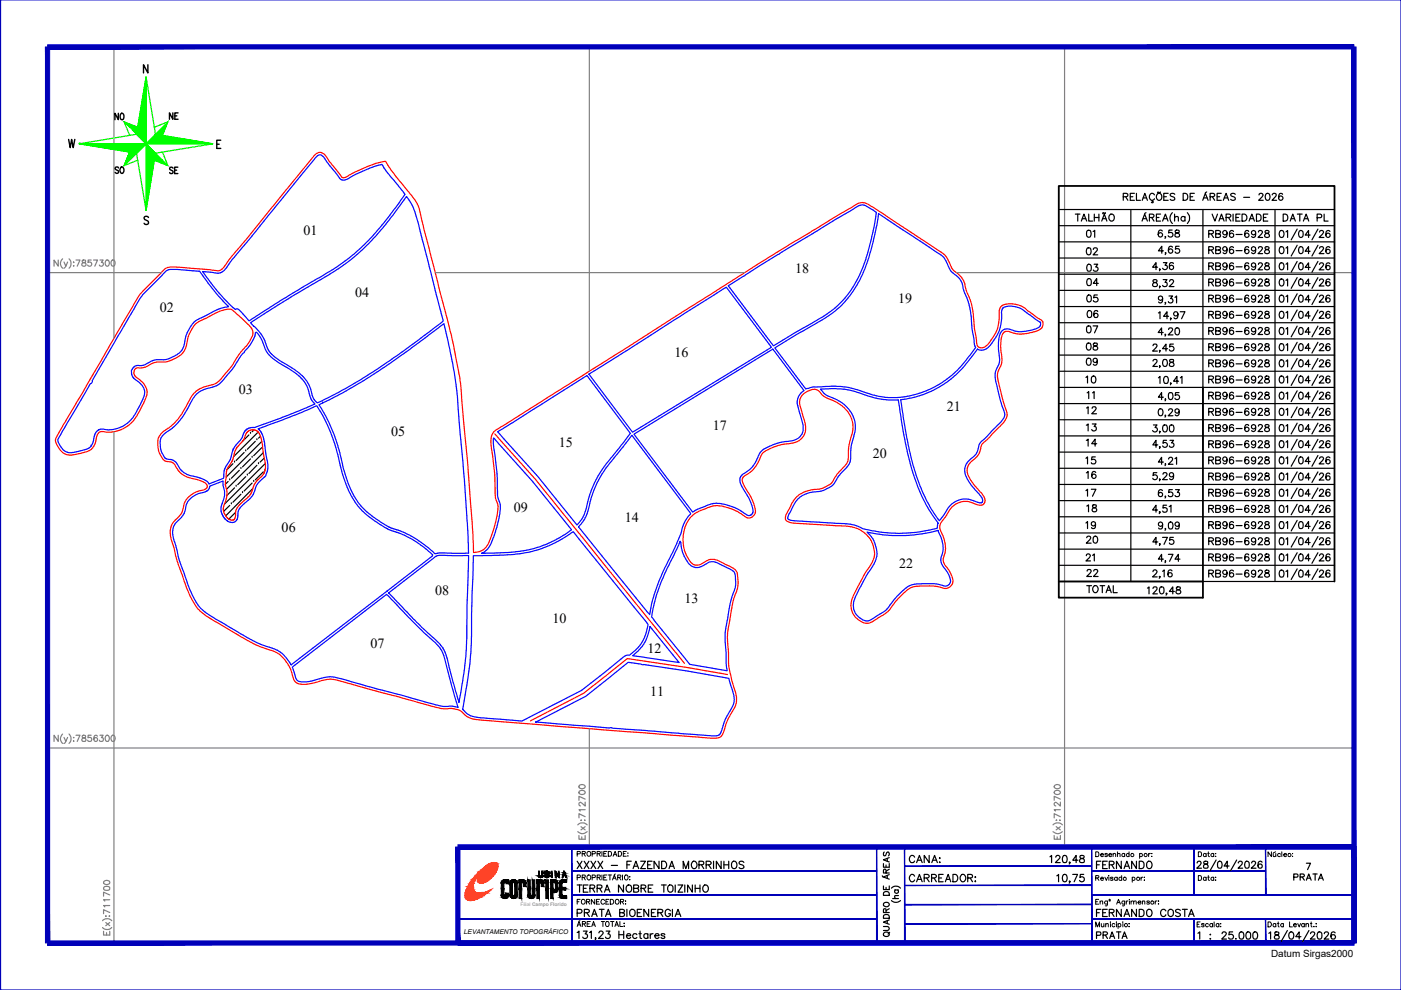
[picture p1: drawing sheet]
<svg xmlns="http://www.w3.org/2000/svg" width="297mm" height="210mm" viewBox="0 0 297 210" stroke-linecap="round" stroke-linejoin="round" font-family="sans-serif">
<defs><g id="words">
<g font-size="4.9">
<text x="229.3" y="55.4">02</text>
<text x="229.3" y="72">07</text>
<text x="229.3" y="82.6">10</text>
<text x="229.3" y="96">14</text>
<text x="229.3" y="120.3">21</text>
<text x="231.4" y="185.6">FERNANDO</text>
</g>
<g font-size="4.4">
<text x="34.9" y="26.5">NE</text>
<text x="23.6" y="38.1">SO</text>
<text x="34.9" y="38.1">SE</text>
<text x="271.3" y="48">DATA PL</text>
<text x="229.3" y="51.5">01</text>
<text x="255.4" y="51.5">RB96-6928</text>
<text x="229.7" y="58.6">03</text>
<text x="255.4" y="55">RB96-6928</text>
<text x="229.7" y="65.3">05</text>
<text x="229.7" y="61.7">04</text>
<text x="255.4" y="61.7">RB96-6928</text>
<text x="255.4" y="65.3">RB96-6928</text>
<text x="229.7" y="68.4">06</text>
<text x="255.4" y="68.8">RB96-6928</text>
<text x="229.3" y="75.5">08</text>
<text x="244.8" y="72.3">4,20</text>
<text x="255.4" y="75.5">RB96-6928</text>
<text x="229.3" y="78.7">09</text>
<text x="243.4" y="79">2,08</text>
<text x="255.4" y="79">RB96-6928</text>
<text x="229.3" y="88.9">12</text>
<text x="233.2" y="85.7" transform="rotate(-90 233.2 85.7)">11</text>
<text x="255.4" y="85.7">RB96-6928</text>
<text x="255.4" y="89.3">RB96-6928</text>
<text x="229.3" y="92.4">13</text>
<text x="255.4" y="92.8">RB96-6928</text>
<text x="229.3" y="99.5">15</text>
<text x="255.4" y="99.5">RB96-6928</text>
<text x="229.3" y="106.5">17</text>
<text x="229.3" y="102.7">16</text>
<text x="243.4" y="103">5,29</text>
<text x="255.4" y="103">RB96-6928</text>
<text x="255.4" y="106.5">RB96-6928</text>
<text x="229.3" y="113.2">19</text>
<text x="229.7" y="109.7">18</text>
<text x="255.4" y="113.2">RB96-6928</text>
<text x="255.4" y="109.7">RB96-6928</text>
<text x="229.3" y="116.4">20</text>
<text x="255.4" y="116.8">RB96-6928</text>
<text x="229.7" y="123.5">22</text>
<text x="255.4" y="123.5">RB96-6928</text>
<text x="191.9" y="184.2">CANA:</text>
<text x="191.9" y="188">CARREADOR:</text>
<text x="231.4" y="195.4">FERNANDO COSTA</text>
<text x="231.4" y="200.4">PRATA</text>
</g>
<g font-size="4">
<text x="23.6" y="26.5">NO</text>
<text x="273.4" y="187.7">PRATA</text>
</g>
<g font-size="3">
<text x="64.4" y="49.8">01</text>
<text x="168.6" y="57.8">18</text>
<text x="75.3" y="62.9">04</text>
<text x="190.4" y="64.2">19</text>
<text x="33.9" y="66.1">02</text>
<text x="143" y="75.7">16</text>
<text x="50.6" y="83.6">03</text>
<text x="200.7" y="87.1">21</text>
<text x="82.9" y="92.4">05</text>
<text x="118.5" y="94.8">15</text>
<text x="151.1" y="91.1">17</text>
<text x="185.1" y="97.1">20</text>
<text x="59.7" y="112.9">06</text>
<text x="109" y="108.6">09</text>
<text x="132.5" y="110.7">14</text>
<text x="190.6" y="120.3">22</text>
<text x="92.2" y="126.1">08</text>
<text x="145.1" y="127.9">13</text>
<text x="78.6" y="137.4">07</text>
<text x="117.2" y="132.2">10</text>
<text x="137.3" y="138.4">12</text>
<text x="137.9" y="147.6">11</text>
</g>
<text font-size="2.1" x="269.5" y="203">Datum Sirgas2000</text>
<text font-size="1.4" x="98.4" y="198">LEVANTAMENTO TOPOGRÁFICO</text>
<text font-size="1" fill="#989898" x="110.3" y="192.1">Filial Campo Florido</text>
</g></defs>
<!-- layer: 011400xxxx -->
<path d="M34.4 57.5a2.76 2.76 0 0 1 2.9-.9l8.7 .8h.6l.5-.3 2.1-2.9 3.1-3.5 14.2-17.6 1-.7h.6a2.12 2.12 0 0 1 1.2 1l3 4a.73 .73 0 0 0 1.2 .1l1.8-1 2.9-1.3 1.3-.5 2.2-.5 2.3 3.3 2.9 3.5a7.3 7.3 0 0 1 1.8 2.8l7 27.5 1.8 9 1.7 18.6 .9 11.8 .3 6.5 .8-.1 1.1-.4 .8-.7 .3-.5 1.4-3.7 .5-2.1a5 5 0 0 0-.2-4.1l-.2-5.1-.8-7.3 .2-1 .8-1 27.8-17.5 27.8-17.7 17.4-10.6 3.7-2.2 .8-.2a2.48 2.48 0 0 1 1.9 .6l15.7 10.3a6.3 6.3 0 0 1 1.5 2.8l.6 .8a4.5 4.5 0 0 1 2.3 2.9l.2 .9 1.2 3.2 1 7.9a1.04 1.04 0 0 0 .8 1.3h.8l.7-.5 1.2-1.6a9.1 9.1 0 0 0 1.4-5.8l.2-.7 .4-.3 .6-.3 1.5-.1 1 .2 1.6 .7 2.7 2 1 .7 .2 .4v.8l-.4 .5-.4 .3-1.5 .5-2.8 .3-2.1-.6-1 .2-.4 .7-.3 .9v1.6l.2 2.4a3 3 0 0 1-.4 1.9l-.4 .8-.1 1.3 1.1 4.7 .8 2.4a2.79 2.79 0 0 1-1.2 3.1l-4 4-.3 .9a3.6 3.6 0 0 1-1.4 2.3l-1.2 1.3-.3 1a7.2 7.2 0 0 0 2.3 4l.8 .8 .7 1.1 .1 .6-.3 .7-.5 .2h-.5l-2.3-.7a4.1 4.1 0 0 0-4.2 2.1l-1.5 2.2-.4 .8 .1 .7 1 2.5a4.6 4.6 0 0 1 0 2.8l-.3 1v.6l1.4 2.2a2.52 2.52 0 0 1 .5 2.6 1.66 1.66 0 0 1-2.1 .7l-1.7-.3h-3.4a3.8 3.8 0 0 0-2.9 1.3l-1.8 1.8-1 1.3a4.7 4.7 0 0 1-1.8 1.7l-1.9 1.2a2.56 2.56 0 0 1-3.6-.5 4.1 4.1 0 0 1-.6-5.2l2.2-4.3 1.3-1.9 .6-1.2a2.63 2.63 0 0 0 .1-1.9l-.3-1.3-.5-1.1-1.2-1.2-1.3-.8-1.5-.5-1.3-.2-10.9-.6-1.1-.2-.7-.6 .2-1 1.2-2.4 1-1.4 1.9-1.1 1.2-.3 1.8-.2 2-.9 .7-.6 1-1.7 1.7-1.8a2.51 2.51 0 0 0 .7-2l.1-2.5 .8-3.1-.1-1.6a6.9 6.9 0 0 0-4.5-4.7l-.7-.3a4 4 0 0 1-1.9-1.6l-.3-.2a2.91 2.91 0 0 0-3.6 3.4l1.1 4a3.3 3.3 0 0 1-3.3 3.9l-1.7 .2-1.6 .5a6.3 6.3 0 0 0-2.5 1.4l-1.5 2.8-.9 1-1.7 1.2-.3 .6 .2 .8 1.7 2.8 .6 1.4 .4 1.6-.2 .8-.6 .6-.8 .1-2.3-1.4-1-.4a6.4 6.4 0 0 0-4.9-.5l-2.2 .9a6.4 6.4 0 0 0-3.3 6.6l.2 1.8 .8 1.6a1.95 1.95 0 0 0 3.2 1l1.1-.7 1.2-.1 .7 .2 2.9 1.4a1.88 1.88 0 0 1 1.4 1.8l.1 1.2-.1 1.4-1.1 3.2-.8 4.7a12 12 0 0 0-.2 4l.2 4.7 1.6 6.5a3.8 3.8 0 0 1-.8 3.1l-1 1.7-.8 2.5-.6 1.1a2.57 2.57 0 0 1-2.4 .4l-48.1-3.8a5.6 5.6 0 0 1-3.6-.9l-.9-1-.6-.3-1.9-.3a5.7 5.7 0 0 1-3.1-.3l-21.6-5.9h-1.3l-4.4 1.1-1.5-.1-.5-.1-.6-.6-.8-2.5-1.5-2.3a5.7 5.7 0 0 0-2.9-1.7l-2.1-.7-2.6-1.3-9.2-5.5-.9-.7-.9-1.1-1.2-2.1-.8-1.8-2.3-6.7-1.1-4.3v-1.4l.6-1.4 1.9-2.2 .5-1.9 .6-1 1.3-1.1 2.4-.8a.78 .78 0 0 0 .5-.9 .78 .78 0 0 0-.7-.7l-1.4-.5-2.5-.8a5.2 5.2 0 0 1-2.3-2.5l-.6-.4-1.4-.3-.5-.4a5.5 5.5 0 0 1-.9-4.3l.3-.7 .7-.8 1.8-1.3 1.3-1.3 .9-1.2 2.5-4.3 1.3-1 3.2-1 .9-.7 2.5-2.9 2.5-3.7a8.1 8.1 0 0 0 2-2.8l.1-1-.4-.9-2.6-2.5-1.7-1.4h-.6l-1.7 .5-4.3 2.1a6.1 6.1 0 0 0-2.6 4.1l-.3 1.5-.6 1.1-.8 .7-1.4 .7a5.8 5.8 0 0 1-3.4 .6l-1.1 .3-1.3 .8-.8 .1h-1l-.5 .4-.1 .9 .2 .3 1.6 1.4 .6 .8a3.1 3.1 0 0 1-.3 3.5l-1.5 2.9a7.1 7.1 0 0 1-7.6 3.3l-.3 .1-.5 .6-.4 1.8-.4 .8a2.45 2.45 0 0 1-1.7 1.1 7.7 7.7 0 0 1-3.8 .5l-1-.5-.8-.9-.7-1.5 .2-.8 17.2-29.5 .7-1z" fill="none" stroke="#f00" stroke-width=".25"/>
<!-- layer: Pedreira -->
<g fill="none" stroke="#000" stroke-width=".25">
<path d="M49.4 98.3l-1.3 1.3M49.7 98h.1M50.7 99.7l-1.6 1.7M51.1 99.3h.1M51.8 95.9l-1.7 1.7M52.1 95.6h.1M52.8 92.2l-1.5 1.5M53.1 91.9h.1M53.1 97.3l-1.7 1.7M53.5 97h.1M53.9 91.2l-.4 .3M54.1 93.6l-1.7 1.7"/>
<path d="M54.5 93.2h.1M54.5 98.7l-1.7 1.7M54.7 91.6l-5.2 5.2M54.8 98.3h.1M55.2 92.5l-.4 .4M55.5 94.9l-1.7 1.7M55.5 93.6l-7.6 7.5M55.8 96l-7.8 7.7M56 97.1l-.9 .9M56.2 99.7h.1M56.2 98.3l-8.6 8.6M48.4 102.1l-.6 .6"/>
<path d="M48.7 101.7h.1M48.7 107.2l-1.3 1.2M49.1 106.8h.1M49.7 103.4l-1.6 1.6M49.9 108.6l-1.4 1.5M50.1 103.1h.1M51.1 104.8l-1.7 1.7M51.4 104.5h.1M52.1 101.1l-1.7 1.7M52.4 100.7h.1M53.5 102.4l-1.7 1.7M53.6 103.6l-5.7 5.8"/>
<path d="M53.8 102.1h.1M55.8 100l-1.7 1.7"/>
</g>
<path d="M50.2 95.1h.1M52.3 91.7l.6-.5 .9-.1 .8 .3 .4 .5 .7 2.3 .1 2 .5 2.2-.1 1.2-.4 1-1.3 1.3-.5 .7-1 2.4-2.6 2.5-.4 .8-.1 1.5-.3 .4-.5 .1-.5-.2-.5-.4-.6-.9-.2-.8 .8-2.9v-1l-.3-1.2 .2-2.9 .3-.9 1-1.4 .8-2.6 1.6-1.9z" fill="none" stroke="#f00" stroke-width=".25"/>
<!-- layer: 011400xxxx007 -->
<path d="M62 141.4l20-15.4 4.6 4.8 4.3 4.3a10.4 10.4 0 0 1 2.7 2.8l.5 1.2 3 10.9-1.2-.3-1.9 .1-1.6-.3-21.8-6-1.4 .1-3.6 .9-1.7 .1a1.3 1.3 0 0 1-1.3-1.2z" fill="none" stroke="#00f" stroke-width=".25"/>
<!-- layer: 011400xxxx008 -->
<path d="M82.4 125.7l10.1-7.8 .5-.2 6.3 .1-.3 15.2a74.8 74.8 0 0 1-1.7 15.9l-2.5-9.4-.8-2-.6-.8-4-3.7z" fill="none" stroke="#00f" stroke-width=".25"/>
<!-- layer: 011400xxxx006 -->
<path d="M54.7 90.9l8.2-3 4.3-1.9a43.4 43.4 0 0 1 5.3 14.1l.9 2.8 1 2.1 1.5 2.4 .9 .9 2.6 2.2 2.3 1.4 1.3 .6 1.7 .5a20.6 20.6 0 0 1 7 4.7v.2l-29.9 23.1-1.2-1.6-1.4-1.3-1-.5-2.9-1-1.7-.8-9.9-5.8-1.6-1.6-.8-1.2-1.2-2.5-2.3-6.5-1.2-4.6 .1-1.6 .5-1.1 1.6-1.6 .4-1 .4-1.5 .9-1.2 1.4-.9 2-.6 .4-.4 .2-.6 2.8-1.1v.9l.3 1.2v1l-.8 2.4 .1 1.2 .8 1.3 .7 .6 .9 .2 .6-.2 .3-.3 .2-.6v-1.1l.3-.7 2.8-2.7 .3-.5 .5-1.7 .6-.8 1.3-1.2 .5-1.2 .1-1.4-.8-5.3-.6-1.5z" fill="none" stroke="#00f" stroke-width=".25"/>
<!-- layer: 011400xxxx002 -->
<path d="M34.9 57.8l.1-.2a2.22 2.22 0 0 1 2.2-.5l5.1 .4 3.7 5 2.5 2.5-2.5 .7-4.8 2.5-1.5 2.3-.3 .9-.3 1.7-.4 1-1.2 1.1-2 1-2.6 .1-.7 .2-1.5 .9-.7 .1h-1l-.8 .4-.4 .7 .2 1 .5 .7 1.7 1.5 .4 .8 .1 .7-.4 1.3-1.4 2.7-.8 1.4-.6 .6a6.8 6.8 0 0 1-6.1 1.7l-.7 .2-.4 .5-.3 .6-.3 1.7-.4 .5a2.12 2.12 0 0 1-1.4 .8 7.2 7.2 0 0 1-3.6 .6l-.9-.5-.7-.9-.4-1 .1-.6 6.8-11.6 .3-.1v-.5l10.1-17.3 .7-.9zM19.3 94.5h.1" fill="none" stroke="#00f" stroke-width=".25"/>
<!-- layer: 011400xxxx001 -->
<path d="M66.8 33.5a1 1 0 0 1 1.5-.5l3.7 4.9 .7 .3 1-.3 1.8-1 2.9-1.2 2.4-.8a.52 .52 0 0 1 .6 .6l4.5 5.7-4.3 5.7a45.8 45.8 0 0 1-15.7 13l-6.5 3.9-6.6 4.2-2.2-2.4-.5-.1a.36 .36 0 0 1-.6-.2 40.1 40.1 0 0 1-6.5-7.7l3.4 .3 .6-.2 .7-.6 1.5-2z" fill="none" stroke="#00f" stroke-width=".25"/>
<!-- layer: 011400xxxx011 -->
<path d="M113.6 153.1l10.6-5.5 9-7.2 12.4 1.9 8.9 1.5 1.1 3.9a3.6 3.6 0 0 1-.7 2.9l-1 1.7-.7 2a1.85 1.85 0 0 1-1 1.7h-1.5l-6.3-.5z" fill="none" stroke="#00f" stroke-width=".25"/>
<!-- layer: 011400xxxx005 -->
<path d="M67.6 85.8l4.9-2.4 6-3.6 7.1-4.8 8.5-6.4 1.9 8.3a61.7 61.7 0 0 1 1.1 9.1l1.4 15.6 .8 15.7-6.2-.1-.9 .2a19.6 19.6 0 0 0-8.2-5.1l-1.5-.5-1.7-1-1.7-1.2-2.1-1.8a19.8 19.8 0 0 1-4.4-9.4l-.5-2a32.8 32.8 0 0 0-4.5-10.6zM68.4 85.4h.1" fill="none" stroke="#00f" stroke-width=".25"/>
<!-- layer: 011400xxxx009 -->
<path d="M104.6 92.9l8.2 9.1 8.4 10.3-1.5 1.1-2.9 1.5-3.7 1.4-3.9 .7-7.1 .3 .5-.2 .8-.7 .6-.9 .6-1.5 1.2-4.2 .3-1.7-.2-1.5a6.1 6.1 0 0 1-.5-3v-3.2l-.7-5.5z" fill="none" stroke="#00f" stroke-width=".25"/>
<!-- layer: 011400xxxx015 -->
<path d="M105.6 91.5l18.9-11.9 9.2 12.3-5.1 6.4-1.6 2.2-1.7 3.6-1.4 5-.6 1.1-1 1.1-8.3-10.3z" fill="none" stroke="#00f" stroke-width=".25"/>
<!-- layer: 011400xxxx010 -->
<path d="M100.4 117.8l7.8-.2 4.2-.6 2.6-.7 2-.9 3.3-1.8 1.2-.9 15.6 19.3a.85 .85 0 0 1 .1 1.2l-.6 2-.9 1.6a7.8 7.8 0 0 1-2.4 2.1l-.9 .3-9.1 7.2-12.7 6.5-8.1-.7a4.8 4.8 0 0 1-4-1.4l-.4-.4 1.1-6.6 .7-5.7z" fill="none" stroke="#00f" stroke-width=".25"/>
<!-- layer: 011400xxxx012 -->
<path d="M137.8 132.9l6.2 7.6-9.9-1.5 1.6-1.4 .9-1.1 .6-1.4z" fill="none" stroke="#00f" stroke-width=".25"/>
<!-- layer: 011400xxxx014 -->
<path d="M133.9 92.3l12.5 16.6-1.5 2.2-.5 1.9-1.8 4.2a40.3 40.3 0 0 0-4.9 13.1l-15-18.6 .9-1.2 .8-1.3 1-3.9 1.8-4.1 1.4-2.1z" fill="none" stroke="#00f" stroke-width=".25"/>
<!-- layer: 011400xxxx013 -->
<path d="M144.2 114.8l.5 2.4 .7 1.4a2.46 2.46 0 0 0 3.9 1.2l.4-.2a2.31 2.31 0 0 1 2.7-.1l2.1 1a1.64 1.64 0 0 1 1.4 1.6v2.5l-1.1 3.4-1.1 6.2 .3 6.5 .2 1.5-8-1.4-8-9.9a38.4 38.4 0 0 1 4.8-13.5z" fill="none" stroke="#00f" stroke-width=".25"/>
<!-- layer: 011400xxxx018 -->
<path d="M154.4 60.6l10.5-6.7 17.2-10.3 .6-.2 .8 .2 2.3 1.4-.8 4.6a30.7 30.7 0 0 1-5.2 12.8 21.7 21.7 0 0 1-7.8 6.2l-8 4.7z" fill="none" stroke="#00f" stroke-width=".25"/>
<!-- layer: 011400xxxx019 -->
<path d="M186.3 45.3l13.4 8.9 .5 .5 1.4 2.8 .9 .7a3.8 3.8 0 0 1 1.6 2.3l.2 1.1 1 2.2 .3 1.5 1 7.7 .3 .7-1.2 1.5a20 20 0 0 1-18.7 8.9l-1.9-.4-3.3-1.1-2.7-.6a27.9 27.9 0 0 0-6.1 .1h-.7l-1.5 .4-6.5-8.7 7.1-4.3a27.7 27.7 0 0 0 7.7-5.4 28.4 28.4 0 0 0 6.1-13.4l.7-3z" fill="none" stroke="#00f" stroke-width=".25"/>
<!-- layer: 011400xxxx016 -->
<path d="M124.9 79.3l29.1-18.4 9.6 12.7-29.5 18z" fill="none" stroke="#00f" stroke-width=".25"/>
<!-- layer: 011400xxxx017 -->
<path d="M134.4 92l29.5-18 6.6 8.8-1 .9-.5 1.3 .1 .9 1.2 4.6a2.91 2.91 0 0 1-3.1 3.1l-2.6 .4-2.9 1.3-.6 .7-1 2.1-.6 1-2.5 1.9-.2 .8 .2 .8 1.5 2.6a5.1 5.1 0 0 1 1.1 3.6l-.5 .4a.72 .72 0 0 1-.9-.1l-2.5-1.5-2-.7-1.6-.2a4.4 4.4 0 0 0-2.3 .5l-1.8 .7-1.1 .7z" fill="none" stroke="#00f" stroke-width=".25"/>
<!-- layer: 011400xxxx021 -->
<path d="M191 84.7a20.9 20.9 0 0 0 15.1-9.2l1.1-1.5 .5 .2h.5a2.99 2.99 0 0 0 2.3-1.7l.4-.7a9.3 9.3 0 0 0 1.5-6l.3-.6 .8-.2 1.1-.1 1.4 .3 .8 .4 3.6 2.6a.86 .86 0 0 1 .1 .9 .86 .86 0 0 1-.7 .6l-1.3 .3-1.9 .3-1.2-.1-1.7-.5-.5 .1a2.05 2.05 0 0 0-1.4 2.1l-.1 1.4 .2 3.2-.1 .6-.7 1.7-.1 1.1 1.1 4.9 .9 2.8v.6l-.8 1.3-4.2 4.2-.4 .5-.6 2-2.1 2.2a3.8 3.8 0 0 0 .9 4.2l2.1 2.5 .4 .7 .1 .4-.2 .4h-.6l-1.6-.5a4.4 4.4 0 0 0-5.3 2.2l-1.5 2.1-.3-.4a42.2 42.2 0 0 1-6.6-17.1z" fill="none" stroke="#00f" stroke-width=".25"/>
<!-- layer: 011400xxxx020 -->
<path d="M173.9 82.5a18.6 18.6 0 0 1 10.2 1.5 16.3 16.3 0 0 0 6.4 .8l1 6.7 .8 3.9a40 40 0 0 0 6.6 15.6l-.2 1a29.7 29.7 0 0 1-16.1-.1l-1.5-.6-1.5-.2-11-.7a1.63 1.63 0 0 1-1.6-.5l.2-.7 1.4-2.7 1-1.1 1.1-.6 1.1-.4 2.8-.4 1.7-.9 .6-.6 1-1.6 1.3-1.4a3.4 3.4 0 0 0 1.2-2.8l.1-2.1 .5-2.3a6.5 6.5 0 0 0-4.4-7.9l-1.5-.7z" fill="none" stroke="#00f" stroke-width=".25"/>
<!-- layer: 011400xxxx022 -->
<path d="M183.8 112.8a33.1 33.1 0 0 0 15.1-.3l.6 1.4 .4 1.6v1.4l-.2 .9a2.41 2.41 0 0 0 .5 2.6l.3 .4a3 3 0 0 1 .9 2.8l-.2 .4-.6 .3-2.5-.5h-3.2a4.4 4.4 0 0 0-3.4 1.4l-1.7 1.6-2.1 2.7-2.8 1.7a2.08 2.08 0 0 1-2.9-.4 3.6 3.6 0 0 1-.4-4.7l2.1-4 .8-1.3a5.4 5.4 0 0 0 .7-6.4z" fill="none" stroke="#00f" stroke-width=".25"/>
<!-- layer: 011400xxxx003 -->
<path d="M54.1 70.6l.2-.2 .7 .8 .7 1.2 .8 2.1 .7 .9a16.1 16.1 0 0 0 4.2 2.8l1.4 1 1.7 1.6 .7 1.4 .7 2.4 .9 1.1-7.4 3-5.4 1.9-1.3 .2-.5 .3-.5 .6-.4 1.1-1.8 2.4-.7 2.2-1.1 2-.3 2-3.1 1.2-.4-.5-.7-.4-2.5-.8a3.6 3.6 0 0 1-2.8-2l-.8-1.1-.7-.3-1.2-.2-.4-.5a5.1 5.1 0 0 1-.8-3.7l.4-.6 .6-.7 1.9-1.3 1.6-1.8 2.3-4.1 1-1.1 1.4-.9 2.8-.9 1.3-1 2.3-2.9 1.5-2.4 1.9-2.2 1-1.8zM49.4 95.3h.1" fill="none" stroke="#00f" stroke-width=".25"/>
<!-- layer: 011400xxxx004 -->
<path d="M53.2 68.4l8.6-5.5 8.3-4.9a47.8 47.8 0 0 0 14.1-13.6l2-2.7 1.5 2.4 1.1 3.5 5.2 20.5-8.2 6.2-5.8 4-6.9 4.2-5.8 2.9-.7-.7-1.2-3.3-1.2-1.6a23 23 0 0 0-5.1-3.5l-1.9-1.7-1.8-3.7z" fill="none" stroke="#00f" stroke-width=".25"/>
<!-- layer: Rede de Energia -->
<path d="M104.9 92l8.5 9.5 31.7 39.1M154.2 143l-8.5-1.5-12.7-1.9-9.3 7.4-11.2 5.8" fill="none" stroke="#f00" stroke-width=".25"/>
<!-- layer: MALHA -->
<g fill="none" stroke="#808080" stroke-width=".25">
<path d="M24.2 10v61.7M125 10v68.7M225.7 10v169.6M10.1 57.8h24.1M12.3 55.1v1.3l-.8-1.3v1.3M13.3 54.9a1.29 1.29 0 0 0 0 2M13.6 55.6l.4 .8 .3-.8M14 56.4l-.5 .5M14.6 54.9a1.37 1.37 0 0 1 0 2M15.6 56.4h.1zM15.6 55.6v.1zM16.1 55.1h.9l-.6 1.3"/>
<path d="M17.5 55.2v.4l.6 .3a.4 .4 0 0 1-.1 .5 .4 .4 0 0 1-.6-.2 .4 .4 0 0 1 .3-.5l.4-.1v-.4zM19.3 55.1h-.6v.6a.47 .47 0 0 1 .7 0 .47 .47 0 0 1-.2 .7 .47 .47 0 0 1-.6-.2M19.8 55.1h.9l-.6 1.3M21.2 55.1h.7l-.4 .5a.43 .43 0 0 1 .3 .7 .43 .43 0 0 1-.7-.1M22.5 55.2a.65 .65 0 0 1 .7 .5 .65 .65 0 0 1-.4 .7h-.3l-.2-.5zM23.7 55.2a.65 .65 0 0 1 .8 .5 .65 .65 0 0 1-.5 .7h-.3l-.2-.5zM92.3 57.8h65.5M202.8 57.8h84.2M24.2 91.5v108.4M10.1 158.6h276.9M12.3 155.9v1.3l-.8-1.3v1.3M13.3 155.6a1.29 1.29 0 0 0 0 2"/>
<path d="M13.6 156.4l.4 .8 .3-.8M14 157.2l-.5 .4M14.6 155.6a1.37 1.37 0 0 1 0 2M15.6 156.4h.1zM15.6 157.1v.1zM16.1 155.9h.9l-.6 1.3M17.5 156v.4a.54 .54 0 0 1 .6 .1 .54 .54 0 0 1 0 .7h-.2a.4 .4 0 0 1-.6-.3 .4 .4 0 0 1 .4-.5h.4v-.3a.44 .44 0 0 0-.6-.1zM19.3 155.9h-.6v.5a.47 .47 0 0 1 .7 .1 .47 .47 0 0 1-.2 .7 .47 .47 0 0 1-.6-.3M20.6 156.1v-.1a.37 .37 0 0 0-.6 .1 .72 .72 0 0 0 .3 1.1 .41 .41 0 0 0 .4-.4 .41 .41 0 0 0-.4-.4 .41 .41 0 0 0-.4 .4M21.2 155.9h.7l-.4 .5a.43 .43 0 0 1 .4 .4 .43 .43 0 0 1-.3 .5 .43 .43 0 0 1-.5-.4M22.5 156a.37 .37 0 0 1 .6 .1l.1 .5-.2 .6a.65 .65 0 0 1-.7-.4 .65 .65 0 0 1 .2-.8zM23.7 156a.37 .37 0 0 1 .6 .1l.1 .5-.2 .6a.65 .65 0 0 1-.7-.4 .65 .65 0 0 1 .2-.8z"/>
<path d="M125 154.5v25.1M122.5 176.3a1.36 1.36 0 0 0 2 0M122.5 174.9a1.36 1.36 0 0 1 2 0M122.8 177.1v.8h1.3v-.8M122.8 167.8a.64 .64 0 0 1 .8-.3 .64 .64 0 0 1 .4 .7 .65 .65 0 0 1-.8 .3 .65 .65 0 0 1-.4-.7zM122.8 166.6a.64 .64 0 0 1 .8-.3 .64 .64 0 0 1 .4 .7 .65 .65 0 0 1-.8 .3 .65 .65 0 0 1-.4-.7zM123.2 175.3l.9 .7M123.2 173.8v.2zM123.3 177.4v.5M124 173.8v.2zM124.1 173.2l-1.3-.7v.9M124.1 171.7h-1.3l.2 .3"/>
<path d="M124.1 170.1v.8l-1-.8-.3 .3v.3l.2 .2M124.1 169.4l-1.3-.6v.9M124.1 175.3l-.9 .7M223.3 176.3a1.37 1.37 0 0 0 1.9 0M223.3 174.9a1.37 1.37 0 0 1 1.9 0M223.5 177.1v.8h1.3v-.8M223.6 167.8a.62 .62 0 0 1 .8-.3 .62 .62 0 0 1 .3 .7 .62 .62 0 0 1-.7 .3 .62 .62 0 0 1-.4-.7zM223.6 166.6a.62 .62 0 0 1 .8-.3 .62 .62 0 0 1 .3 .7 .62 .62 0 0 1-.7 .3 .62 .62 0 0 1-.4-.7zM223.9 175.3l.9 .7M224 173.8v.2zM224.1 177.4v.5M224.7 173.8v.2z"/>
<path d="M224.8 173.2l-1.3-.7v.9M224.8 171.7h-1.3l.3 .3M224.8 170.1v.8l-.9-.8-.3 .1-.1 .4 .3 .3M224.8 169.4l-1.3-.6v.9M224.8 175.3l-.9 .7M21.7 196.7a1.32 1.32 0 0 0 2 0M21.7 195.2a1.32 1.32 0 0 1 2 0M22 197.5v.8h1.3v-.8M22 188.1l.5-.2a.53 .53 0 0 1 .8 .5 .71 .71 0 0 1-.7 .4 .71 .71 0 0 1-.6-.5zM22 186.9a.65 .65 0 0 1 .8-.3 .65 .65 0 0 1 .4 .7 .64 .64 0 0 1-.8 .3 .64 .64 0 0 1-.4-.7zM22.4 195.6l.9 .7M22.5 194.2v.1z"/>
<path d="M22.6 197.8v.5M23.2 194.2v.1zM23.3 193.5l-1.3-.6v.8M23.3 192h-1.3l.2 .3M23.3 190.8h-1.3l.2 .3M23.3 189.8l-1.3-.6v.8M23.3 195.6l-.9 .7"/>
</g>
<!-- layer: SETA_NORTE -->
<g fill="none" stroke="#0f0" stroke-width=".25">
<path d="M31 16.3l2 12.2 12.1 2-12.1 2-2 12.1-2.1-12.1-12.1-2 12.1-2zM31 16.3v28.3M31 16.5h-.1M31 16.4h.1M31 16.6l-.1 .1M31 16.7l-.1 .1M31 16.9l-.2 .1M31 17l-.2 .1M31 17.1l-.2 .2M31 17.2l-.2 .2M31 17.4l-.2 .2M31 17.5l-.3 .2"/>
<path d="M31 17.6l-.3 .3M31 17.8l-.3 .2M31 17.9l-.3 .3M31 18l-.4 .3M31 18.1l-.4 .4M31 18.3l-.4 .3M31 18.4l-.4 .4M31 18.5l-.4 .4M31 18.6l-.5 .5M31 18.8l-.5 .4M31 18.9l-.5 .5M31 19l-.6 .5"/>
<path d="M31 19.1l-.6 .6M31 19.2l-.6 .6M31 19.4l-.6 .6M31 19.5l-.7 .6M31 19.6l-.7 .7M31 19.7l-.7 .7M31 19.9l-.7 .7M31 20l-.7 .7M16.8 30.5h28.3M16.8 30.5h.1M17 30.5h.1M17.1 30.5h-.1"/>
<path d="M17.2 30.5h.1M17.3 30.5h.1M17.5 30.5l-.1 .1M17.6 30.5l-.1 .1M17.7 30.5l-.1 .1M17.9 30.5l-.2 .1M18 30.5l-.2 .2M18.1 30.5l-.2 .2M18.2 30.5l-.2 .2M18.4 30.5l-.3 .2M18.5 30.5l-.3 .2M18.6 30.5l-.2 .2"/>
<path d="M18.7 30.5l-.3 .2M18.9 30.5l-.3 .2M19 30.5l-.3 .3M19.1 30.5l-.3 .3M19.2 30.5l-.3 .3M19.4 30.5l-.4 .3M19.5 30.5l-.4 .4M19.6 30.5l-.4 .4M19.7 30.5l-.4 .4M19.8 30.5l-.4 .4M20 30.5l-.5 .4M20.1 30.5l-.5 .5"/>
<path d="M20.2 30.5l-.4 .5M20.3 30.5l-.5 .5M20.5 30.5l-.5 .5M20.6 30.5l-.5 .5M20.7 30.5l-.5 .5M20.9 30.5l-.6 .5M21 30.5l-.6 .6M21.1 30.5l-.6 .6M21.2 30.5l-.6 .6M21.4 30.5l-.7 .6M21.5 30.5l-.7 .6M21.6 30.5l-.7 .7"/>
<path d="M21.7 30.5l-.7 .7M21.9 30.5l-.7 .7M22 30.5l-.8 .7M22.1 30.5l-.7 .7M22.3 30.5l-.9 .8M22.3 30.5l-.7 .8M22.5 30.5l-.8 .8M22.6 30.5l-.8 .8M22.7 30.5l-.8 .8M22.8 30.5l-.8 .8M23 30.5l-.9 .8M23.1 30.5l-.9 .9"/>
<path d="M23.2 30.5l-.9 .9M23.4 30.5l-1 .9M23.5 30.5l-1 .9M23.6 30.5l-1 .9M23.7 30.5l-.9 1M23.9 30.5l-1.1 1M24 30.5l-1 1M24.1 30.5l-1 1M24.2 30.5l-1 1M24.4 30.5l-1.1 1.1M24.5 30.5l-1.1 1.1M24.6 30.5l-1.1 1.1"/>
<path d="M24.8 30.5l-1.2 1.1M24.9 30.5l-1.2 1.1M25 30.5l-1.2 1.1M25.1 30.5l-1.2 1.1M25.2 30.5l-1.2 1.2M25.3 30.5l-1.1 1.2M25.5 30.5l-1.3 1.2M25.6 30.5l-1.2 1.2M25.7 30.5l-1.2 1.2M25.9 30.5l-1.3 1.3M26 30.5l-1.3 1.3M26.1 30.5l-1.3 1.3"/>
<path d="M26.2 30.5l-1.3 1.3M26.4 30.5l-1.4 1.3M26.5 30.5l-1.4 1.3M26.6 30.5l-1.4 1.3M26.7 30.5l-1.4 1.4M26.9 30.5l-1.5 1.4M27 30.5l-1.4 1.4M27.1 30.5l-1.5 1.4M27.2 30.5l-1.4 1.5M27.4 30.5l-1.5 1.5M27.5 30.5l-1.5 1.5M27.6 30.5l-1.5 1.5"/>
<path d="M27.8 30.5l-1.6 1.5M27.9 30.5l-1.6 1.6M28 30.5l-1.6 1.6M28.1 30.5l-1.6 1.6M28.2 30.5l-1.6 1.6M28.3 30.5l-1.6 1.6M28.5 30.5l-1.7 1.6M28.6 30.5l-1.6 1.6M28.7 30.5l-1.7 1.7M28.9 30.5l-1.7 1.7M28.9 28.5l2.1 2-2.1 2M29 30.5l-1.8 1.7"/>
<path d="M29.1 30.5l-1.7 1.7M29.2 27l-2.9-1.2 1.2 2.9M29.2 34l-2.9 1.1M29.2 30.5l-1.7 1.7-1.2 2.9 4.7-4.6M29.4 30.5l-1.8 1.8M29.5 30.5l-1.8 1.8M29.6 30.5l-1.8 1.8M29.7 30.5l-1.8 1.8M29.9 30.5l-1.9 1.8M30 30.5l-1.9 1.9M30.1 30.5l-1.9 1.9M30.3 30.5l-2 1.9"/>
<path d="M30.4 30.5l-2 1.9M30.5 30.5l-1.9 1.9M30.6 30.5l-2 1.9M30.8 30.5l-2 1.9M30.8 30.5l-1.9 2M31 30.5h.1M31 21.3l-1 .9M31 20.1l-.8 .8M31 20.2l-.8 .8M31 20.4l-.8 .8M31 20.5l-.9 .8M31 20.6l-.9 .9"/>
<path d="M31 20.8l-.9 .8M31 20.9l-.9 .9M31 21l-1 .9M31 21.1l-1 1M31 21.4l-1 1M31 21.5l-1 1M31 21.6l-1.1 1.1M31 21.7l-1.1 1.1M31 21.9l-1.1 1.1M31 22l-1.2 1.1M31 22.1l-1.2 1.2M31 22.2l-1.2 1.2"/>
<path d="M31 22.4l-1.2 1.2M31 22.5l-1.3 1.2M31 22.6l-1.3 1.2M31 22.7l-1.3 1.3M31 22.9l-1.3 1.3M31 23l-1.3 1.3M31 23.1l-1.4 1.4M31 23.3l-1.4 1.3M31 23.4l-1.4 1.4M31 23.5l-1.5 1.4M31 23.6l-1.5 1.5M31 23.8l-1.5 1.4"/>
<path d="M31 23.9l-1.5 1.5M31 24l-1.6 1.5M31 24.1l-1.6 1.6M31 24.3l-1.6 1.5M31 24.4l-1.6 1.6M31 24.5l-1.6 1.6M31 24.6l-1.7 1.7M31 24.7l-1.7 1.7M31 24.9l-1.7 1.7M31 25l-1.8 1.7M31 25.1l-1.8 1.8M31 25.2l-1.8 1.8"/>
<path d="M31 25.4l-1.8 1.7M31 25.5l-1.8 1.8M31 25.6l-1.9 1.8M31 25.8l-1.9 1.8M31 25.9l-1.9 1.8M31 26l-1.9 1.9M31 26.1l-2 2M31 26.3l-2 1.9M31 26.4l-2 2M31 26.5l-2 2M31 26.6l-2 1.9M31 26.8l-1.9 1.8"/>
<path d="M31 26.9l-1.8 1.8M31 27l-1.8 1.8 1.8-1.7M31 27.2l-1.6 1.7M31 27.4l-1.6 1.5M31 27.5l-1.5 1.5M31 27.6l-1.5 1.5M31 27.7l-1.4 1.4M31 27.9l-1.3 1.3M31 28l-1.3 1.2M31 28.1l-1.2 1.2M31 28.3l-1.2 1.1M31 28.4l-1.1 1"/>
<path d="M31 28.5l-1 1M31 28.6l-1 1M31 28.8l-.9 .8M31 28.9l-.8 .8M31 29l-.8 .7M31 29.1l-.7 .7 .7-.5M31 29.4l-.6 .5M31 29.5l-.5 .5M31 29.6l-.4 .5M31 29.8l-.4 .3M31 29.9l-.3 .3M31 30l-.3 .2"/>
<path d="M31 30.1l-.2 .2M31 30.2l-.2 .2M31 30.4l-.1 .1M31.1 30.5l-.1 .1M31.1 30.6l-.1 .1M31.2 30.7l-.2 .2M31.2 30.7l-.2 .3M31.3 30.8l-.3 .3M31.4 30.9l-.4 .4M31.4 30.9l-.4 .5M31.5 31l-.5 .5M31.5 31l-.5 .6"/>
<path d="M31.6 31.1l-.6 .7M31.7 31.2l-.7 .7M31.7 39.8l-.7 .9M31.7 31.3l-.7 .7M31.8 39.7l-.8 .8M31.8 31.3l-.8 .8M31.8 39.6l-.8 .8M31.8 39.4l-.8 .9M31.9 39.3l-.9 .8M31.9 39.1l-.9 .9M31.9 31.4l-.9 .9M31.9 39l-.9 .9"/>
<path d="M31.9 38.8l-.9 1M31.9 31.4l-.9 1M31.9 38.7l-.9 .9M32 38.5l-1 1M32 38.4l-1 1M32 31.5l-1 1M32 38.2l-1 1.1M32 38.1l-1 1M32 31.6l-1 1.1M32.1 37.9l-1.1 1.1M32.1 37.8l-1.1 1.1M32.1 37.6l-1.1 1.1"/>
<path d="M32.1 31.6l-1.1 1.2M32.2 37.5l-1.2 1.1M32.2 37.3l-1.2 1.2M32.2 31.7l-1.2 1.2M32.2 37.1l-1.2 1.3M32.2 37l-1.2 1.3M32.2 36.8l-1.2 1.4M32.2 31.8l-1.2 1.2M32.3 36.7l-1.3 1.3M32.3 36.5l-1.3 1.4M32.3 31.8l-1.3 1.3M32.3 36.4l-1.3 1.4"/>
<path d="M32.3 36.3l-1.3 1.3M32.4 36.1l-1.4 1.4M32.4 31.9l-1.4 1.3M32.4 36l-1.4 1.4M32.4 35.8l-1.4 1.5M32.4 31.9l-1.4 1.5M32.5 35.7l-1.5 1.4M32.5 35.5l-1.5 1.5M32.5 35.4l-1.5 1.5M32.5 35.2l-1.5 1.6M32.5 32l-1.5 1.5M32.5 35.1l-1.5 1.5"/>
<path d="M32.5 32.1l-1.5 1.5M32.6 34.9l-1.6 1.6M32.6 34.8l-1.6 1.6M32.6 34.6l-1.6 1.7M32.6 34.5l-1.6 1.6M32.6 32.1l-1.6 1.7M32.7 34.3l-1.7 1.7M32.7 34.2l-1.7 1.7M32.7 32.2l-1.7 1.7M32.7 27l2.9-1.2-1.2 2.9M32.7 34l-1.7 1.7M32.7 32.2l-1.7 1.8"/>
<path d="M32.8 33.9l-1.8 1.8M32.8 33.7l-1.8 1.8M32.8 33.6l-1.8 1.8M32.8 33.4l-1.8 1.9M32.8 32.3l-1.8 1.8M32.8 33.2l-1.8 2M32.8 32.4l-1.8 1.9M32.9 33.1l-1.9 1.9M32.9 32.9l-1.9 2M32.9 32.8l-1.9 2M32.9 32.7l-1.9 1.9M32.9 32.4l-1.9 2"/>
<path d="M33 28.5l-2 2 2 2M33 32.5l-2 2M33 28.5l-2 2M33.1 28.5l-2 2M33.2 28.5l-2 2M33.3 28.5l-1.9 2M33.4 28.5l-1.9 2M33.5 28.6l-1.9 1.9M33.6 28.6l-1.9 1.9M33.7 28.6l-1.8 1.9M33.9 28.6l-1.9 1.9M33.9 28.6l-1.8 1.9"/>
<path d="M34.1 28.7l-1.9 1.8M34.2 28.7l-1.8 1.8M34.3 28.7l-1.8 1.8M34.4 28.7l-1.8 1.8M34.4 32.2l1.2 2.9-2.9-1.1M34.5 28.7l-1.7 1.8M34.6 28.8l-1.7 1.7M34.7 28.8l-1.7 1.7M34.8 28.8l-1.7 1.7M34.9 28.8l-1.6 1.7M35 28.8l-1.6 1.7M35.1 28.8l-1.6 1.7"/>
<path d="M35.2 28.8l-1.6 1.7M35.3 28.9l-1.6 1.6M35.5 28.9l-1.6 1.6M35.6 28.9l-1.6 1.6M35.7 28.9l-1.6 1.6M35.8 28.9l-1.6 1.6M35.9 29l-1.5 1.5M36 29l-1.5 1.5M36.1 29l-1.5 1.5M36.2 29l-1.5 1.5M36.3 29l-1.4 1.5M36.4 29.1l-1.4 1.4"/>
<path d="M36.5 29.1l-1.4 1.4M36.6 29.1l-1.4 1.4M36.7 29.1l-1.3 1.4M36.9 29.1l-1.4 1.4M37 29.1l-1.4 1.4M37.1 29.1l-1.3 1.4M37.2 29.2l-1.3 1.3M37.3 29.2l-1.3 1.3M37.4 29.2l-1.3 1.3M37.5 29.2l-1.2 1.3M37.6 29.2l-1.2 1.3M37.7 29.3l-1.2 1.2"/>
<path d="M37.8 29.3l-1.2 1.2M37.9 29.3l-1.2 1.2M38 29.3l-1.1 1.2M38.1 29.4l-1.1 1.1M38.3 29.4l-1.2 1.1M38.3 29.4l-1.1 1.1M38.5 29.4l-1.1 1.1M38.6 29.4l-1.1 1.1M38.7 29.4l-1.1 1.1M38.8 29.4l-1.1 1.1M38.9 29.4l-1 1.1M39 29.5l-1 1"/>
<path d="M39.1 29.5l-1 1M39.2 29.5l-.9 1M39.3 29.5l-.9 1M39.4 29.6l-.9 .9M39.5 29.6l-.9 .9M39.7 29.6l-.9 .9M39.7 29.6l-.8 .9M39.9 29.6l-.9 .9M40 29.6l-.9 .9M40.1 29.6l-.9 .9M40.2 29.6l-.8 .9M40.3 29.7l-.8 .8"/>
<path d="M40.4 29.7l-.8 .8M40.5 29.7l-.8 .8M40.6 29.7l-.7 .8M40.7 29.8l-.7 .7M40.8 29.8l-.7 .7M40.9 29.8l-.7 .7M41 29.8l-.6 .7M41.1 29.8l-.6 .7M41.3 29.9l-.7 .6M41.4 29.9l-.6 .6M41.5 29.9l-.6 .6M41.6 29.9l-.6 .6"/>
<path d="M41.7 29.9l-.6 .6M41.8 29.9l-.5 .6M41.9 29.9l-.5 .6M42 30l-.5 .5M42.1 30l-.5 .5M42.2 30l-.4 .5M42.3 30l-.4 .5M42.4 30l-.4 .5M42.5 30.1l-.4 .4M42.7 30.1l-.5 .4M42.8 30.1l-.4 .4M42.9 30.1l-.4 .4"/>
<path d="M43 30.1l-.4 .4M43.1 30.2l-.4 .3M43.2 30.2l-.3 .3M43.3 30.2l-.3 .3M43.4 30.2l-.3 .3M43.5 30.2l-.2 .3M43.6 30.2l-.2 .3M43.7 30.2l-.2 .3M43.8 30.3l-.2 .2M43.9 30.3l-.1 .2M44.1 30.3l-.2 .2M44.2 30.3l-.2 .2"/>
<path d="M44.3 30.3l-.2 .2M44.4 30.4l-.1 .1M44.5 30.4l-.1 .1M44.6 30.4l-.1 .1M44.7 30.4l-.1 .1M44.8 30.4v.1M44.9 30.5h.1M45 30.5h.1M31 44.5h.1M31 44.3v.1M31 44.2v.1M31.1 44l-.1 .1"/>
<path d="M31.1 43.9l-.1 .1M31.1 43.7l-.1 .2M31.1 43.6l-.1 .2M31.1 43.4l-.1 .3M31.2 43.3l-.2 .2M31.2 43.2l-.2 .2M31.2 43l-.2 .3M31.3 42.9l-.3 .3M31.3 42.7l-.3 .3M31.3 42.6l-.3 .3M31.3 42.4l-.3 .4M31.4 42.3l-.4 .3"/>
<path d="M31.4 42.1l-.4 .4M31.4 42l-.4 .4M31.4 41.8l-.4 .5M31.4 41.7l-.4 .4M31.5 41.5l-.5 .5M31.5 41.4l-.5 .5M31.5 41.2l-.5 .6M31.6 41l-.6 .6M31.6 40.9l-.6 .6M31.6 40.7l-.6 .7M31.6 40.6l-.6 .6M31.7 40.4l-.7 .8"/>
<path d="M31.7 40.3l-.7 .7M31.7 40.1l-.7 .8M31.7 40l-.7 .8"/>
</g>
<path d="M31.4 13.7v1.8l-1-1.8v1.8M14.5 29.6l.4 1.7 .3-1.7 .3 1.7 .4-1.7M46 30.6h.5M46.8 29.7h-.8v1.8h.8M31.5 46.1a.46 .46 0 0 0-.6-.2 .46 .46 0 0 0-.3 .6l.8 .5 .1 .3a.54 .54 0 0 1-.9 0" fill="none" stroke="#000" stroke-width=".3"/>
<g fill="#0f0" stroke="#0f0" stroke-width=".21">
<path d="M27.5 32.2l1.4 .3h-1.5z"/>
<path d="M27.4 32.5l-1.1 2.6zM27.4 32.5h1.5l-2.6 2.6z"/>
<path d="M33 32.5l1.4 1.5h-1.7zM32.7 34l2.9 1.1-1.2-1.1z"/>
<path d="M33 28.5l2.6-2.7-1.1 2.7zM33 28.5l1.4 .2 .1-.2z"/>
<path d="M26.3 25.8l2.9 1.2h-1.7zM27.5 27l1.4 1.5 .3-1.5z"/>
</g>
<!-- layer: MARGEM -->
<path d="M.1 0h296.9v209.9h-296.9z" fill="none" stroke="#0000b8" stroke-width=".25"/>
<g fill="#0000b8" stroke="#0000b8" stroke-width=".21">
<path d="M9.6 10l.9 189.9v-189.9zM9.6 10l.9 189.9h-.9z"/>
<path d="M10.1 199.5v.9l276.9-.9zM10.1 200.4l276.9-.9v.9z"/>
<path d="M286.6 10v189.9h.9zM286.6 10h.9v189.9z"/>
<path d="M10.1 10.4h276.9v-.9zM10.1 9.5h276.9l-276.9 .9z"/>
<path d="M185.8 179.6l.1 20.1zM185.8 179.6l.1 20.1z"/>
<path d="M97.1 194.8h88.8zM97.1 194.9l88.8-.1z"/>
<path d="M231.5 194.8h55.5zM231.5 194.9l55.5-.1z"/>
<path d="M121.2 189.7h64.7zM121.2 189.8l64.7-.1z"/>
<path d="M231.5 189.7h55.6zM231.5 189.8l55.6-.1z"/>
<path d="M121.2 184.6h64.7zM121.2 184.7l64.7-.1z"/>
<path d="M121.2 179.6l.1 20.3zM121.2 179.6l.1 20.3z"/>
<path d="M191.8 179.6v20.1zM191.8 179.6v20.1z"/>
<path d="M231.4 179.6l.1 20.1zM231.4 179.6l.1 20.1z"/>
<path d="M253.1 194.8l.1 5.1v-5.1zM253.1 194.8l.1 5.1h-.1z"/>
<path d="M268.3 194.8l.1 5.1zM268.3 194.8l.1 5.1z"/>
<path d="M231.5 184.6h36.8zM231.5 184.7l36.8-.1z"/>
<path d="M268.3 179.6l.1 10.2zM268.3 179.6l.1 10.2z"/>
<path d="M253.1 179.6v10.2h.1zM253.1 179.6h.1v10.2z"/>
<path d="M191.8 183.6h39.7zM191.8 183.7l39.7-.1z"/>
<path d="M191.8 187.7h39.7zM191.8 187.8l39.7-.1z"/>
<path d="M191.8 191.7h39.7zM191.8 191.8l39.7-.1z"/>
<path d="M191.8 195.8h39.7zM191.8 195.9l39.7-.1z"/>
<path d="M286.6 179.6l.9 20.3v-20.3zM286.6 179.6l.9 20.3h-.9z"/>
<path d="M97.1 200.4h189.9v-.9zM97.1 199.5h189.9l-189.9 .9z"/>
<path d="M96.6 179.6v20.3h.9zM96.6 179.6h.9v20.3z"/>
<path d="M97.1 179.1v1l189.9-1zM97.1 180.1l189.9-1v1z"/>
</g>
<g fill="#000" stroke="#000" stroke-width=".21">
<path d="M110.9 187.1h.6zM114.6 187.1h.7zM114.7 185.9h.3zM115.6 184.8h.7zM115.8 184.8h.3zM117.5 187h.7zM117.6 187.1h.6zM117.6 188.7h.6zM117.7 187.1h.6zM117.7 187.2h.6zM118.6 189.9h.6zM118.6 187.1h.6z"/>
<path d="M106.3 189.7h.5zM106.3 189.7h.5z"/>
<path d="M106.3 189.9h.6zM106.3 189.9h.6z"/>
<path d="M106.3 188.4l.5 1.3v-1.3zM106.3 188.4l.5 1.3h-.5z"/>
<path d="M106.3 189.7l.5 .1zM106.3 189.7l.5 .1z"/>
<path d="M106.3 189.8h.5zM106.3 189.8h.5z"/>
<path d="M106.3 189.8h.5zM106.3 189.8h.5z"/>
<path d="M106.3 189.8l.6 .1zM106.3 189.8l.6 .1z"/>
<path d="M106.3 187.2l.5 .1zM106.3 187.2l.5 .1z"/>
<path d="M106.3 187.3h.5zM106.3 187.3h.5z"/>
<path d="M106.3 187.3l.5 1.1v-1.1zM106.3 187.3l.5 1.1h-.5z"/>
<path d="M106.3 189.9h.6zM106.3 189.9h.6z"/>
<path d="M106.3 187.1l.6 .1zM106.3 187.1l.6 .1z"/>
<path d="M106.3 187.2h.6zM106.3 187.2h.5z"/>
<path d="M106.3 187.1h.6zM106.3 187.1h.7z"/>
<path d="M106.3 187.1h.6zM106.3 187.1h.6zM106.3 187.1h.6zM106.3 187.1h.6z"/>
<path d="M106.3 189.9h.7zM106.3 189.9h.7z"/>
<path d="M106.3 189.9h.7zM106.3 189.9h.7z"/>
<path d="M106.3 189.9l.7 .1zM106.3 189.9l.7 .1z"/>
<path d="M106.3 187.1h.7zM106.3 187.1h.7z"/>
<path d="M106.3 187.1h.7zM106.3 187.1h.7z"/>
<path d="M107.2 189.9h.6zM107.2 189.9h.6z"/>
<path d="M107.3 189.7h.5zM107.3 189.7h.5z"/>
<path d="M106.8 190.5h.5zM106.8 190.5h.3z"/>
<path d="M106.7 190.4h.7zM106.7 190.4l.6 .1z"/>
<path d="M106.6 190.3h.9zM106.6 190.3l.8 .1z"/>
<path d="M106.5 190.3h1.1zM106.5 190.3h1z"/>
<path d="M106.4 190.1l1.2 .2 .1-.2zM106.4 190.1l1.2 .2h-1.1z"/>
<path d="M107.1 189.9h.7zM107.1 189.9h.7z"/>
<path d="M107.1 189.9l.7 .1zM107 190h.8z"/>
<path d="M106.3 190h1.5zM106.3 190h1.5z"/>
<path d="M106.3 190l1.4 .1 .1-.1zM106.3 190l1.4 .1h-1.3z"/>
<path d="M107.3 189.4l.5 .3v-.3zM107.3 189.4l.5 .3h-.5z"/>
<path d="M107.3 189.7l.5 .1zM107.3 189.7l.5 .1z"/>
<path d="M107.3 189.8h.5zM107.3 189.8h.5z"/>
<path d="M107.3 189.8h.5zM107.3 189.8h.5z"/>
<path d="M107.2 189.8l.6 .1zM107.2 189.8l.6 .1z"/>
<path d="M107.2 189.9h.6zM107.2 189.9h.6z"/>
<path d="M107.2 189.9h.6zM107.1 189.9h.7z"/>
<path d="M107 186.5h.8zM106.9 186.5h.9z"/>
<path d="M106.9 186.5l.9 .1zM106.8 186.6h1z"/>
<path d="M106.8 186.6l1 .1zM106.6 186.7h1.2z"/>
<path d="M106.6 186.7h1.2zM106.5 186.7h1.3z"/>
<path d="M106.5 186.7l1.3 .2v-.2zM106.5 186.7l1.3 .2h-1.4z"/>
<path d="M106.4 186.9l1.4 .1v-.1zM106.4 186.9l1.4 .1h-1.5z"/>
<path d="M106.3 187l1.5 .1zM106.3 187l1.5 .1z"/>
<path d="M107.3 187.1l.5 .3v-.3zM107.3 187.1l.5 .3h-.5z"/>
<path d="M108.1 189.7h.6zM108.1 189.7h.6z"/>
<path d="M108.1 187.1h.6zM108.1 187.1h.6zM108.1 187.1h.6zM108.1 187.1h.6z"/>
<path d="M108.1 187.3h.6zM108.1 187.3h.6zM108.1 187.3h.6zM108.1 187.3h.6z"/>
<path d="M108.1 187.3l.6 2.4v-2.4zM108.1 187.3l.6 2.4h-.6z"/>
<path d="M108.1 189.7l.6 .1zM108.1 189.7l.6 .1z"/>
<path d="M108.1 189.8h.6zM108.1 189.8h.6z"/>
<path d="M108.1 187.2h.6zM108.1 187.2h.6z"/>
<path d="M108.1 187.2h.6zM108.1 187.2l.6 .1z"/>
<path d="M108.1 189.8h.6zM108.1 189.8h.6z"/>
<path d="M108.1 189.8l.6 .1zM108.1 189.8l.6 .1z"/>
<path d="M108.1 187.1h.6zM108.1 187.1l.6 .1z"/>
<path d="M108.1 189.9h.6zM108.1 189.9h.6z"/>
<path d="M108.1 189.9h.6zM108.1 189.9h.6z"/>
<path d="M108.1 187.1h.7zM108.1 187.1h.7z"/>
<path d="M108.1 187.1h.7zM108.1 187.1h.6z"/>
<path d="M108.1 189.9h.7zM108.1 189.9h.7z"/>
<path d="M108.1 187.1h.7zM108.1 187.1h.8z"/>
<path d="M108.1 189.9h.7zM108.1 189.9h.7z"/>
<path d="M108.1 189.9l.8 .1zM108.1 189.9l.8 .1z"/>
<path d="M108.9 186.5h.1zM108.7 186.5h.3zM108.7 186.5h.3zM108.7 186.5h.3z"/>
<path d="M108.7 186.5l.5 .1zM108.6 186.6h.6zM108.6 186.6h.6zM108.6 186.6h.6z"/>
<path d="M109 187.1h.6zM109 187.1h.6z"/>
<path d="M108.7 190.5h.4zM108.7 190.5h.3z"/>
<path d="M109.1 189.7h.6zM109.1 189.7h.6z"/>
<path d="M108.6 186.6h.7zM108.5 186.6h.8z"/>
<path d="M108.5 190.4h.7zM108.5 190.4l.6 .1z"/>
<path d="M108.5 186.6l.8 .1zM108.5 186.6l.8 .1z"/>
<path d="M108.4 186.7h1zM108.4 186.7h1z"/>
<path d="M108.4 190.3h.9zM108.4 190.3l.8 .1z"/>
<path d="M108.4 186.7h1zM108.4 186.7h1z"/>
<path d="M108.4 186.7l1.1 .1zM108.4 186.7l1.1 .1h-1.2z"/>
<path d="M108.3 190.3h1.2zM108.3 190.3h1z"/>
<path d="M108.3 186.8l1.2 .1zM108.3 186.8l1.2 .1z"/>
<path d="M108.2 186.9h1.4zM108.2 186.9h1.4z"/>
<path d="M108.2 190.1l1.3 .2v-.2zM108.2 190.1l1.3 .2h-1.2z"/>
<path d="M108.2 186.9l1.4 .1zM108.2 186.9l1.4 .1z"/>
<path d="M108.2 187l1.4 .1zM108.2 187l1.4 .1zM108.1 187.1h1.5zM108.1 187.1h1.5z"/>
<path d="M108.9 187.1h.7zM108.9 187.1h.7z"/>
<path d="M109 187.1h.6zM109 187.1h.6z"/>
<path d="M109 187.1h.6zM109 187.1h.6z"/>
<path d="M109 187.1l.6 .1zM109 187.1l.6 .1z"/>
<path d="M109.1 187.2h.6zM109.1 187.2h.6zM109.1 187.2h.6zM109.1 187.2h.6z"/>
<path d="M109.1 189.8l.5 .1zM109.1 189.8l.5 .1z"/>
<path d="M109.1 189.9h.5zM109 189.9h.6z"/>
<path d="M109 189.9h.6zM109 189.9h.6z"/>
<path d="M109 189.9h.6zM109 189.9h.6z"/>
<path d="M109 189.9h.6zM109 189.9h.6z"/>
<path d="M109 189.9l.6 .1zM109 189.9l.6 .1z"/>
<path d="M108.1 190h1.5zM108.1 190h1.5z"/>
<path d="M108.1 190l1.4 .1 .1-.1zM108.1 190l1.4 .1h-1.3z"/>
<path d="M109.1 187.2l.6 .1zM109.1 187.2l.6 .1z"/>
<path d="M109.1 187.3h.6zM109.1 187.3h.6z"/>
<path d="M109.1 187.3h.6zM109.1 187.3h.6z"/>
<path d="M109.1 187.3l.6 2.4v-2.4zM109.1 187.3l.6 2.4h-.6z"/>
<path d="M109.1 189.7h.6zM109.1 189.7h.6z"/>
<path d="M109.1 189.7l.6 .1zM109.1 189.7l.6 .1z"/>
<path d="M109.1 189.8h.6zM109.1 189.8h.6z"/>
<path d="M109.1 189.8h.6zM109.1 189.8h.5z"/>
<path d="M110.1 187.1l.5 1.3v-1.3zM110.1 187.1l.5 1.3h-.5z"/>
<path d="M110.1 188.4l.5 2.1v-2.1zM110.1 188.4l.5 2.1h-.5z"/>
<path d="M110.8 187.1h.7zM110.9 187.1h.6zM110.9 187.1h.6z"/>
<path d="M110.1 186.5h.8zM110.1 186.5h.8z"/>
<path d="M110.1 186.5l.9 .1zM110.1 186.5l.9 .1z"/>
<path d="M110.1 186.6h1.1zM110.1 186.6h1.1z"/>
<path d="M110.1 186.6l1.2 .1zM110.1 186.6l1.2 .1z"/>
<path d="M110.1 186.7l1.3 .1-.1-.1zM110.1 186.7l1.3 .1h-1.3z"/>
<path d="M110.1 186.8l1.3 .1zM110.1 186.8l1.3 .1z"/>
<path d="M110.1 186.9l1.4 .2-.1-.2zM110.1 186.9l1.4 .2h-1.4zM110.1 187.1h1.4zM110.1 187.1h1.4z"/>
<path d="M110.8 187.1h.7zM110.8 187.1h.7zM110.8 187.1h.7z"/>
<path d="M110.9 187.1h.6zM110.9 187.1h.6zM110.9 187.1h.6z"/>
<path d="M110.9 187.1l.6 .1zM110.9 187.1l.6 .1z"/>
<path d="M110.9 187.2h.6zM110.9 187.2h.6zM111 187.2h.5zM111 187.2h.5z"/>
<path d="M111 187.2l.5 .1zM111 187.2l.5 .1z"/>
<path d="M111 187.3h.5zM111 187.3h.5z"/>
<path d="M111 187.3h.5zM111 187.3h.5z"/>
<path d="M111 187.3l.5 .7v-.7zM111 187.3l.5 .7h-.5z"/>
<path d="M111.9 189.8h.6zM111.9 189.8h.6z"/>
<path d="M111.9 189.9h.6zM111.9 189.9h.6z"/>
<path d="M111.9 186.5l.5 1.9v-1.9zM111.9 186.5l.5 1.9h-.5z"/>
<path d="M111.9 188.4l.5 1.4v-1.4zM111.9 188.4l.5 1.4h-.5z"/>
<path d="M111.9 189.8h.6zM111.9 189.8h.6z"/>
<path d="M111.9 189.8h.6zM111.9 189.8h.6z"/>
<path d="M111.9 189.8l.6 .1zM111.9 189.8l.6 .1z"/>
<path d="M111.9 189.9h.6zM111.9 189.9h.6z"/>
<path d="M111.9 189.9h.7zM111.9 189.9h.7z"/>
<path d="M111.9 189.9h.7zM111.9 189.9h.7z"/>
<path d="M111.9 189.9l.7 .1zM111.9 189.9l.7 .1z"/>
<path d="M112.8 189.9h.6zM112.8 189.9h.6z"/>
<path d="M112.4 190.5h.4zM112.4 190.5h.3z"/>
<path d="M112.3 190.4h.7zM112.3 190.4l.5 .1z"/>
<path d="M112.2 190.3h.9zM112.2 190.3l.8 .1z"/>
<path d="M112.1 190.3h1.1zM112.1 190.3h1z"/>
<path d="M112 190.1l1.2 .2 .1-.2zM112 190.1l1.2 .2h-1.1z"/>
<path d="M112.8 189.9h.6zM112.8 189.9h.6z"/>
<path d="M112.8 189.9h.6zM112.7 189.9h.7z"/>
<path d="M112.7 189.9h.7zM112.7 189.9h.7z"/>
<path d="M112.7 189.9l.7 .1zM112.7 189.9l.7 .1z"/>
<path d="M111.9 190h1.5zM111.9 190h1.5z"/>
<path d="M112 190l1.3 .1 .1-.1zM112 190l1.3 .1h-1.3z"/>
<path d="M112.8 188.4l.6 1.4v-1.4zM112.8 188.4l.6 1.4h-.6z"/>
<path d="M112.8 189.8h.6zM112.8 189.8h.6z"/>
<path d="M112.8 189.8h.6zM112.8 189.8h.6z"/>
<path d="M112.8 189.8h.6zM112.8 189.8h.6z"/>
<path d="M112.8 189.8h.6zM112.8 189.8l.6 .1z"/>
<path d="M112.8 186.5l.6 1.9v-1.9zM112.8 186.5l.6 1.9h-.6z"/>
<path d="M114.2 185.8h.2zM114.2 185.8h.2z"/>
<path d="M114.2 185.9h.3zM114.2 185.9h.3z"/>
<path d="M114.2 184.7l.1 1v-1zM114.2 184.7l.1 1h-.1z"/>
<path d="M114.2 185.7h.1zM114.2 185.7h.1z"/>
<path d="M114.2 185.7h.2zM114.2 185.7h.2z"/>
<path d="M114.2 185.7l.2 .1zM114.2 185.7l.2 .1z"/>
<path d="M114.2 185.8h.2zM114.2 185.8h.2z"/>
<path d="M114.2 185.8l.2 .1zM114.2 185.8l.2 .1z"/>
<path d="M113.8 187.1l.6 1.3v-1.3zM113.8 187.1l.6 1.3h-.6z"/>
<path d="M113.8 188.4l.6 2.1v-2.1zM113.8 188.4l.6 2.1h-.6z"/>
<path d="M114.2 185.9h.3zM114.2 185.9h.3z"/>
<path d="M114.2 185.9h.3zM114.2 185.9h.3z"/>
<path d="M114.2 185.9h.3zM114.2 185.9h.3z"/>
<path d="M114.2 185.9h.4zM114.2 185.9h.4z"/>
<path d="M113.8 186.5h.9zM113.8 186.5h.9z"/>
<path d="M113.8 186.5l1 .1zM113.8 186.5l1 .1z"/>
<path d="M114.5 186.1h.2zM114.5 186.1h.2z"/>
<path d="M114.8 185.9h.2zM114.8 185.9h.2z"/>
<path d="M114.4 186h.4zM114.4 186l.3 .1z"/>
<path d="M114.8 185.8h.2zM114.8 185.8h.2z"/>
<path d="M114.4 186h.4zM114.4 186h.4z"/>
<path d="M113.8 186.6h1.2zM113.8 186.6h1.2z"/>
<path d="M114.9 185.7h.1zM114.9 185.7h.1z"/>
<path d="M114.3 186h.6zM114.3 186h.5z"/>
<path d="M114.8 185.9h.2zM114.8 185.9h.2z"/>
<path d="M114.8 185.9h.2zM114.7 185.9h.3zM114.7 185.9h.3z"/>
<path d="M114.2 185.9h.8zM114.2 185.9h.8z"/>
<path d="M114.3 185.9h.7zM114.3 185.9l.6 .1z"/>
<path d="M113.8 186.6l1.2 .1zM113.8 186.6l1.2 .1z"/>
<path d="M114.8 185.8h.2zM114.8 185.8h.2z"/>
<path d="M114.8 185.8l.2 .1zM114.8 185.8l.2 .1z"/>
<path d="M114.8 185.9h.2zM114.8 185.9h.2z"/>
<path d="M114.9 184.7l.1 1v-1zM114.9 184.7l.1 1h-.1z"/>
<path d="M114.9 185.7h.1zM114.9 185.7h.1z"/>
<path d="M114.9 185.7l.1 .1zM114.9 185.7l.1 .1z"/>
<path d="M114.9 185.8h.1zM114.8 185.8h.2z"/>
<path d="M113.8 186.7l1.4 .1-.2-.1zM113.8 186.7l1.4 .1h-1.4z"/>
<path d="M113.8 186.8l1.4 .1zM113.8 186.8l1.4 .1z"/>
<path d="M113.8 186.9l1.5 .2-.1-.2zM113.8 186.9l1.5 .2h-1.5zM113.8 187.1h1.5zM113.8 187.1h1.5z"/>
<path d="M114.5 187.1h.8zM114.5 187.1h.8zM114.6 187.1h.7z"/>
<path d="M114.6 187.1h.7zM114.6 187.1h.7z"/>
<path d="M114.7 187.1h.6zM114.7 187.1h.6zM114.7 187.1h.6zM114.7 187.1h.6z"/>
<path d="M114.7 187.1l.6 .1zM114.7 187.1l.6 .1z"/>
<path d="M114.8 187.2h.5zM114.8 187.2h.5zM114.8 187.2h.5zM114.8 187.2h.5z"/>
<path d="M114.8 187.2l.5 .1zM114.8 187.2l.5 .1z"/>
<path d="M114.8 187.3h.5zM114.8 187.3h.5z"/>
<path d="M114.8 187.3h.5zM114.8 187.3h.5z"/>
<path d="M114.8 187.3l.5 .7v-.7zM114.8 187.3l.5 .7h-.5z"/>
<path d="M115.5 185.1h.2zM115.5 185.1h.2zM115.5 185.1h.2zM115.5 185.1h.2z"/>
<path d="M115.5 185.1h.2zM115.5 185.1h.2z"/>
<path d="M115.5 185.1h.2zM115.5 185.1h.2zM115.5 185.1h.2zM115.5 185.1h.2z"/>
<path d="M115.5 185.1h.2zM115.5 185.1h.2z"/>
<path d="M115.6 185.9h.2zM115.6 185.9h.2z"/>
<path d="M115.6 185.9h.7zM115.6 185.9h.7z"/>
<path d="M115.5 185l.2 .1zM115.5 185l.2 .1z"/>
<path d="M115.5 185.1h.2zM115.5 185.1h.2z"/>
<path d="M115.5 185.1h.2zM115.5 185.1h.2z"/>
<path d="M115.5 185.1h.2zM115.5 185.1h.2z"/>
<path d="M115.5 185l.2 .1zM115.5 185l.2 .1z"/>
<path d="M115.5 185.1h.2zM115.5 185.1h.2z"/>
<path d="M115.5 185.1h.2zM115.5 185.1h.2z"/>
<path d="M115.5 185.1h.2zM115.5 185.1h.2z"/>
<path d="M115.5 185.7h.2zM115.5 185.7h.2z"/>
<path d="M115.5 185.7l.2 .1zM115.5 185.7l.2 .1zM115.5 185.8h.2zM115.5 185.8h.2z"/>
<path d="M115.5 185.8h.2zM115.5 185.8h.2z"/>
<path d="M115.6 184.9h.1zM115.6 184.9h.1zM115.6 184.9h.1zM115.6 184.9h.2z"/>
<path d="M115.6 184.9l.1 .1zM115.6 184.9l.1 .1z"/>
<path d="M115.6 185h.1zM115.6 185h.1zM115.5 185h.2zM115.5 185h.2z"/>
<path d="M115.6 185.1l.1 .1zM115.6 185.1l.1 .1z"/>
<path d="M115.6 185.2h.2zM115.6 185.2h.2z"/>
<path d="M115.6 184.9h.1zM115.6 184.9h.1zM115.6 184.9h.1zM115.6 184.9h.2z"/>
<path d="M115.6 184.9l.1 .1zM115.6 184.9l.1 .1z"/>
<path d="M115.6 185h.1zM115.6 185h.1zM115.5 185h.2zM115.5 185h.2z"/>
<path d="M115.6 185.1l.1 .1zM115.6 185.1l.1 .1z"/>
<path d="M115.6 185.2h.2zM115.6 185.2h.2z"/>
<path d="M115.6 185.8h.1zM115.6 185.8h.1z"/>
<path d="M115.6 185.8l.1 .1zM115.6 185.8l.1 .1z"/>
<path d="M115.6 185.2l.3 .1zM115.6 185.2l.3 .1z"/>
<path d="M115.6 185.2l.3 .1zM115.6 185.2l.3 .1z"/>
<path d="M115.6 185.9h.2zM115.6 185.9h.2z"/>
<path d="M115.6 185.9h.2zM115.6 185.9h.2z"/>
<path d="M115.6 184.9h.2zM115.6 184.9h.2z"/>
<path d="M115.6 184.9h.2zM115.6 184.9h.2z"/>
<path d="M115.6 185.9h.3zM115.6 185.9h.3zM115.6 185.9h.3zM115.6 185.9h.3z"/>
<path d="M115.6 184.9h.3zM115.6 184.9h.3z"/>
<path d="M115.6 184.9h.3zM115.6 184.9h.2z"/>
<path d="M115.6 185.3h.3zM115.6 185.3h.3z"/>
<path d="M115.6 184.9h.3zM115.6 184.9h.3z"/>
<path d="M115.6 184.9h.3zM115.6 184.9h.2z"/>
<path d="M115.6 185.3h.3zM115.6 185.3h.3z"/>
<path d="M115.6 185.9h.3zM115.6 185.9h.3z"/>
<path d="M115.6 185.3h.4zM115.6 185.3h.4z"/>
<path d="M115.6 185.3l.7 .2zM115.6 185.3l.7 .2z"/>
<path d="M115.6 185.3h.4zM115.6 185.3h.4z"/>
<path d="M115.6 185.3l.7 .2zM115.6 185.3l.7 .2z"/>
<path d="M115.9 184.7l.2 .1zM115.8 184.8h.3zM115.8 184.8h.3zM115.8 184.8h.3z"/>
<path d="M115.9 184.7l.2 .1zM115.8 184.8h.3zM115.8 184.8h.3zM115.8 184.8h.3z"/>
<path d="M115.8 184.8h.3zM115.8 184.8h.3zM115.7 184.8h.4z"/>
<path d="M115.8 184.8h.3zM115.8 184.8h.3zM115.7 184.8h.4z"/>
<path d="M115.8 186.1h.3zM115.8 186.1h.3z"/>
<path d="M115.8 186.1h.3zM115.8 186.1h.2z"/>
<path d="M115.7 184.8h.5zM115.7 184.8h.5zM115.7 184.8h.5zM115.7 184.8h.5z"/>
<path d="M115.7 184.8h.5zM115.7 184.8h.5zM115.7 184.8h.5zM115.7 184.8h.5z"/>
<path d="M115.7 186h.4zM115.7 186l.4 .1z"/>
<path d="M115.7 184.8h.5zM115.6 184.8h.6z"/>
<path d="M116.2 185h.2zM116.2 185h.2z"/>
<path d="M115.7 184.8h.5zM115.6 184.8h.6z"/>
<path d="M116.2 185h.2zM116.2 185h.2z"/>
<path d="M116.2 185.8h.2zM116.2 185.8h.2zM116.2 185.8h.2zM116.2 185.8h.2z"/>
<path d="M115.7 186h.5zM115.7 186h.5z"/>
<path d="M115.7 186h.5zM115.7 186h.4zM115.7 186h.4zM115.7 186h.4z"/>
<path d="M115.6 184.8h.7zM115.6 184.8h.7zM115.6 184.8h.7z"/>
<path d="M115.6 184.8h.7zM115.6 184.8h.7zM115.6 184.8h.7z"/>
<path d="M115.6 184.8l.7 .1zM115.6 184.8l.7 .1zM115.6 184.9h.7zM115.6 184.9h.7z"/>
<path d="M115.9 185.5h.4zM115.9 185.5h.4z"/>
<path d="M115.6 184.8l.7 .1zM115.6 184.8l.7 .1zM115.6 184.9h.7zM115.6 184.9h.7z"/>
<path d="M115.9 185.5h.4zM115.9 185.5h.4z"/>
<path d="M115.6 185.9h.7zM115.6 185.9l.6 .1z"/>
<path d="M115.5 186.5l.8 .6v-.6zM115.5 186.5l.8 .6h-.8z"/>
<path d="M115.7 187.1l.6 1.3v-1.3zM115.7 187.1l.6 1.3h-.6z"/>
<path d="M115.7 188.4l.6 2.1v-2.1zM115.7 188.4l.6 2.1h-.6z"/>
<path d="M116 184.9h.3zM116 184.9h.3z"/>
<path d="M116.1 184.9h.2zM116.1 184.9h.2z"/>
<path d="M116.1 184.9h.2zM116.1 184.9h.2zM116.1 184.9h.2zM116.1 184.9h.2z"/>
<path d="M116.1 184.9h.2zM116.1 184.9h.2z"/>
<path d="M116.1 184.9l.3 .1zM116.1 184.9l.3 .1zM116.2 185h.2zM116.2 185h.2z"/>
<path d="M116 185.5l.3 .1zM116 185.5l.3 .1z"/>
<path d="M116.1 185.6h.3zM116.1 185.6h.3zM116.1 185.6h.3z"/>
<path d="M116 184.9h.3zM116 184.9h.3z"/>
<path d="M116.1 184.9h.2zM116.1 184.9h.2z"/>
<path d="M116.1 184.9h.2zM116.1 184.9h.2zM116.1 184.9h.2zM116.1 184.9h.2z"/>
<path d="M116.1 184.9h.2zM116.1 184.9h.2z"/>
<path d="M116.1 184.9l.3 .1zM116.1 184.9l.3 .1zM116.2 185h.2zM116.2 185h.2z"/>
<path d="M116 185.5l.3 .1zM116 185.5l.3 .1z"/>
<path d="M116.1 185.9h.2zM116.1 185.9h.2z"/>
<path d="M116.1 185.9h.2zM116.1 185.9h.2z"/>
<path d="M116.1 185.9h.2zM116 185.9h.3z"/>
<path d="M115.6 185.9h.7zM115.6 185.9h.7zM115.6 185.9h.7zM115.6 185.9h.7z"/>
<path d="M116.2 185h.2zM116.2 185h.2zM116.2 185h.2zM116.2 185h.2z"/>
<path d="M116.2 185l.2 .1zM116.2 185l.2 .1z"/>
<path d="M116.2 185.1h.2zM116.2 185.1h.2z"/>
<path d="M116.2 185h.2zM116.2 185h.2zM116.2 185h.2zM116.2 185h.2z"/>
<path d="M116.2 185l.2 .1zM116.2 185l.2 .1z"/>
<path d="M116.2 185.1h.2zM116.2 185.1h.2z"/>
<path d="M116.1 185.6h.3zM116.1 185.6h.3zM116.1 185.6h.3zM116.1 185.6h.3z"/>
<path d="M116.1 185.6h.3zM116.1 185.6h.3zM116.2 185.6h.2zM116.2 185.6h.2z"/>
<path d="M116.2 185.6l.2 .1zM116.2 185.6l.2 .1z"/>
<path d="M116.2 185.7h.2zM116.2 185.7h.2zM116.2 185.7h.2zM116.2 185.7h.2z"/>
<path d="M116.2 185.7l.2 .1zM116.2 185.7l.2 .1z"/>
<path d="M116.2 185.8h.2zM116.2 185.8h.2z"/>
<path d="M116.2 185.8l.2 .1zM116.2 185.8l.2 .1zM116.1 185.9h.3zM116.1 185.9h.3z"/>
<path d="M116.1 185.9h.3zM116.1 185.9h.2z"/>
<path d="M116.9 184.7l.2 1.4v-1.4zM116.9 184.7l.2 1.4h-.2z"/>
<path d="M116.7 187l.5 1.4v-1.4zM116.7 187l.5 1.4h-.5z"/>
<path d="M116.7 188.4l.5 .3v-.3zM116.7 188.4l.5 .3h-.5z"/>
<path d="M116.7 189.2l.5 1.3v-1.3zM116.7 189.2l.5 1.3h-.5z"/>
<path d="M116.7 189.2h.8zM116.7 189.2h.9z"/>
<path d="M116.7 186.5h.9zM116.7 186.5h.9z"/>
<path d="M116.7 186.5l1.1 .1zM116.7 186.5l1.1 .1z"/>
<path d="M116.7 186.6h1.2zM116.7 186.6h1.2z"/>
<path d="M117.8 188.4h.5zM117.8 188.4h.5z"/>
<path d="M116.7 189.2h1.1zM116.7 189.2h.9z"/>
<path d="M117.7 184.7l.4 .4zM117.7 184.7l.4 .4h-.4z"/>
<path d="M117.7 185.1l.2 .4v-.4zM117.7 185.1l.2 .4h-.2z"/>
<path d="M117.7 185.5l.2 .6v-.6zM117.7 185.5l.2 .6h-.2z"/>
<path d="M116.7 186.6l1.3 .1zM116.7 186.6l1.3 .1z"/>
<path d="M116.7 189.2h1.2zM116.7 189.2h1.1z"/>
<path d="M116.7 186.7l1.4 .1-.1-.1zM116.7 186.7l1.4 .1h-1.4z"/>
<path d="M116.7 189.1h1.3zM116.7 189.1l1.2 .1z"/>
<path d="M117.9 185.1l.4 .4-.2-.4zM117.9 185.1l.4 .4h-.2z"/>
<path d="M116.7 186.8l1.5 .1zM116.7 186.8l1.5 .1z"/>
<path d="M116.7 188.9l1.3 .2 .1-.2zM116.7 188.9l1.3 .2h-1.3z"/>
<path d="M116.7 186.9l1.5 .1v-.1zM116.7 186.9l1.5 .1h-1.5z"/>
<path d="M116.7 188.9h1.5zM116.7 188.9h1.4z"/>
<path d="M117.5 187h.7zM117.5 187h.7zM117.5 187h.7z"/>
<path d="M117.6 187l.6 .1zM117.6 187l.6 .1zM117.6 187.1h.6z"/>
<path d="M117.6 187.1h.7zM117.6 187.1h.7zM117.7 187.1h.6z"/>
<path d="M117.6 188.7h.6zM117.6 188.7h.6zM117.5 188.7h.7zM117.5 188.7h.7z"/>
<path d="M117.5 188.7h.7zM117.5 188.7h.7z"/>
<path d="M116.7 188.7l1.5 .2v-.2zM116.7 188.7l1.5 .2h-1.5z"/>
<path d="M117.7 187.1l.6 .1zM117.7 187.1l.6 .1z"/>
<path d="M117.7 187.2h.6zM117.7 187.2h.6zM117.7 187.2h.6z"/>
<path d="M117.8 187.2l.5 .1zM117.8 187.2l.5 .1z"/>
<path d="M117.8 187.3h.5zM117.8 187.3h.5zM117.8 187.3h.5zM117.8 187.3h.5z"/>
<path d="M117.8 187.3l.5 1.1v-1.1zM117.8 187.3l.5 1.1h-.5zM117.8 188.4h.5zM117.8 188.4h.5zM117.8 188.4h.5zM117.8 188.4h.5z"/>
<path d="M117.8 188.4l.5 .1zM117.8 188.4l.5 .1z"/>
<path d="M117.8 188.5l.5 .1zM117.8 188.5l.5 .1z"/>
<path d="M117.8 188.6h.5zM117.8 188.6h.5zM117.7 188.6h.6zM117.7 188.6h.6zM117.7 188.6h.6zM117.7 188.6h.6z"/>
<path d="M117.7 188.6l.6 .1zM117.7 188.6l.6 .1z"/>
<path d="M117.7 188.7h.6zM117.7 188.7h.5zM117.6 188.7h.6z"/>
<path d="M118.1 185.5l.3 .2-.1-.2zM118.1 185.5l.3 .2h-.2z"/>
<path d="M118.4 184.7l.2 1v-1zM118.4 184.7l.2 1h-.2z"/>
<path d="M118.2 185.7l.4 .4v-.4zM118.2 185.7l.4 .4z"/>
<path d="M118.6 187.3h.6zM118.6 187.3h.6z"/>
<path d="M118.6 187.3l.6 .8v-.8zM118.6 187.3l.6 .8h-.6z"/>
<path d="M118.6 188.7l.6 1v-1zM118.6 188.7l.6 1h-.6z"/>
<path d="M118.6 189.7l.6 .1zM118.6 189.7l.6 .1z"/>
<path d="M118.6 189.8h.6zM118.6 189.8h.6z"/>
<path d="M118.6 187.2h.6zM118.6 187.2h.6z"/>
<path d="M118.6 187.2h.6zM118.6 187.2l.6 .1z"/>
<path d="M118.6 189.8h.6zM118.6 189.8h.6z"/>
<path d="M118.6 189.8l.6 .1zM118.6 189.8l.6 .1zM118.6 189.9h.6z"/>
<path d="M118.6 187.1h.6zM118.6 187.1h.7z"/>
<path d="M118.6 187.1h.6zM118.6 187.1h.6zM118.6 187.1h.6z"/>
<path d="M118.6 187.1h.6zM118.6 187.1l.6 .1z"/>
<path d="M118.6 189.9h.6zM118.6 189.9h.6z"/>
<path d="M118.6 187.1h.7zM118.6 187.1h.7z"/>
<path d="M118.6 189.9h.7zM118.6 189.9h.7z"/>
<path d="M118.6 187.1h.7zM118.6 187.1h.8z"/>
<path d="M118.6 189.9h.7zM118.6 189.9h.7z"/>
<path d="M118.6 189.9l.8 .1zM118.6 189.9l.8 .1z"/>
<path d="M119.3 185.7v.4l.2-.4zM119.3 185.7v.4h-.1z"/>
<path d="M119.5 185.1h.1zM119.5 185.1h.1z"/>
<path d="M119.5 185.1v.4l.1-.4zM119.5 185.1v.4h-.2z"/>
<path d="M119.6 184.7l.2 .4-.1-.4zM119.6 184.7l.2 .4h-.3z"/>
<path d="M119.6 185.1h.2zM119.6 185.1h.2z"/>
<path d="M119.7 185.1l.3 .4zM119.7 185.1l.3 .4h-.2z"/>
<path d="M119.3 185.5l.7 .2v-.2zM119.3 185.5l.7 .2h-.7z"/>
<path d="M118.6 188.1l1.4 .3v-.3zM118.6 188.1l1.4 .3h-1.4z"/>
<path d="M118.6 188.4l1.4 .3v-.3zM118.6 188.4l1.4 .3h-1.4z"/>
<path d="M119.8 185.7l.3 .4-.1-.4zM119.8 185.7l.3 .4h-.1z"/>
<path d="M119.4 186.5h.7zM119.2 186.5h.9z"/>
<path d="M119.2 186.5l.9 .1zM119.1 186.6h1z"/>
<path d="M119.1 186.6l1 .1zM118.9 186.7h1.2z"/>
<path d="M118.9 186.7h1.2zM118.8 186.7h1.3z"/>
<path d="M118.8 186.7l1.3 .2v-.2zM118.8 186.7l1.3 .2h-1.4z"/>
<path d="M118.7 186.9l1.4 .1v-.1zM118.7 186.9l1.4 .1h-1.4z"/>
<path d="M118.7 187l1.4 .1zM118.7 187l1.4 .1z"/>
<path d="M118.6 190h1.5zM118.6 190h1.5z"/>
<path d="M118.7 190l1.4 .2v-.2zM118.7 190l1.4 .2h-1.4z"/>
<path d="M118.7 190.2l1.4 .1zM118.7 190.2l1.4 .1z"/>
<path d="M118.8 190.3l1.3 .1v-.1zM118.8 190.3l1.3 .1h-1.2z"/>
<path d="M118.9 190.4h1.2zM118.9 190.4h1.2z"/>
<path d="M119.1 190.4l1 .1zM119.1 190.4l1 .1z"/>
<path d="M119.2 190.5h.9zM119.2 190.5h.9z"/>
</g>
<g fill="#ff3f00" stroke="#ff3f00" stroke-width=".21">
<path d="M103.1 183.6l.3-.2z"/>
<path d="M101.8 184.8h.2z"/>
<path d="M104.6 182.9h.4z"/>
<path d="M101.6 187.2h.8z"/>
<path d="M99.1 188h1.2z"/>
<path d="M104 188.7l.2-.1z"/>
<path d="M99.1 190.9h1.4z"/>
<path d="M103.1 183.6l-.2 .3 .3-.3zM102.7 183.9l.4-.3-.2 .3z"/>
<path d="M102.7 183.9l-.3 .5 .5-.5zM102.2 184.4l.5-.5-.3 .5z"/>
<path d="M102.2 184.4l-.2 .4 .4-.4zM102.2 184.4l-.2 .4h-.2z"/>
<path d="M101.8 184.8h.2zM101.8 184.8h.2z"/>
<path d="M101.8 184.8l.1 .1zM101.8 184.9l.1 .1z"/>
<path d="M104.6 182.9h.5zM104.3 182.9h.8z"/>
<path d="M104.3 182.9l1 .1zM104.2 183h1.1z"/>
<path d="M104.2 183l1.2 .1zM104 183.1h1.4z"/>
<path d="M104 183.1h1.4zM103.8 183.1h1.6z"/>
<path d="M103.8 183.1l1.7 .2-.1-.2zM103.5 183.3l.3-.2 1.7 .2z"/>
<path d="M103.5 183.3l2.1 .1-.1-.1zM103.4 183.4l.1-.1 2.1 .1z"/>
<path d="M103.2 183.5l.2-.1zM103.2 183.5l.2-.1z"/>
<path d="M103.4 183.4l2.2 .3v-.3zM103 183.7l.4-.3 2.2 .3z"/>
<path d="M103 183.7l2.6 .1v-.1zM103 183.7l2.6 .1h-2.7z"/>
<path d="M102.8 183.8l.4-.3zM102.8 183.8l.4-.3z"/>
<path d="M102.9 183.8l2.6 .3 .1-.3zM102.6 184.1l.3-.3 2.6 .3z"/>
<path d="M102.7 183.9l-.3 .3zM102.3 184.2l.4-.3z"/>
<path d="M102.6 184.1l2.8 .3 .1-.3zM102.6 184.1l2.8 .3h-3.1z"/>
<path d="M102.3 184.4h3.1zM102.3 184.4l3.1 .1h-3.2z"/>
<path d="M102.3 184.2l-.2 .3zM102 184.5l.3-.3-.2 .3z"/>
<path d="M102 184.5h.1zM102 184.5l.1 .1h-.2z"/>
<path d="M102.2 184.5l3 .4 .2-.4zM102.2 184.5l3 .4h-3.4z"/>
<path d="M101.9 184.6l-.1 .3 .3-.3zM101.5 184.9l.4-.3-.1 .3z"/>
<path d="M101.8 184.9h3.4zM101.8 184.9l3.3 .1h-3.3z"/>
<path d="M101.5 184.9h.3zM101.5 184.9l.3 .1h-.3z"/>
<path d="M101.5 185l.1 .2 .2-.2zM101.5 185l.1 .2h-.4z"/>
<path d="M101.8 185l3.1 .3 .2-.3zM101.8 185l3.1 .3h-3.4z"/>
<path d="M101.5 185.3h3.4zM101.5 185.3l3.3 .1z"/>
<path d="M101.2 185.2v.4l.4-.4zM101.2 185.2v.4h-.4z"/>
<path d="M101.5 185.4l3.1 .3 .2-.3zM101.5 185.4l3.1 .3h-3.2z"/>
<path d="M101.4 185.7h3.2zM101.4 185.7l3.1 .1z"/>
<path d="M100.8 185.6l.3 .3 .1-.3zM100.8 185.6l.3 .3h-.5z"/>
<path d="M101.3 185.8l2.9 .3 .3-.3zM101.3 185.8l2.9 .3h-3z"/>
<path d="M101.2 186.1h3zM101.2 186.1l2.9 .1z"/>
<path d="M100.6 185.9l.3 .4 .2-.4zM100.6 185.9l.3 .4h-.6z"/>
<path d="M101.2 186.2l2.6 .3 .3-.3zM101.2 186.2l2.6 .3h-2.6z"/>
<path d="M101.2 186.5h2.6zM101.2 186.5h2.5z"/>
<path d="M100.3 186.3l.4 .3 .2-.3zM100.3 186.3l.4 .3h-.7z"/>
<path d="M101.2 186.5l2.2 .2 .3-.2zM101.2 186.5l2.2 .2h-2.2z"/>
<path d="M101.2 186.7h2.2zM101.2 186.7l2.1 .1z"/>
<path d="M100 186.6l.6 .3 .1-.3zM100 186.6l.6 .3h-.8z"/>
<path d="M101.2 186.8l1.8 .2 .3-.2zM101.2 186.8l1.8 .2h-1.7z"/>
<path d="M101.3 187h1.7zM101.3 187h1.6z"/>
<path d="M101.4 187l1.2 .2 .3-.2zM101.4 187l1.2 .2h-1.1z"/>
<path d="M101.5 187.2h1.1zM101.5 187.2h.9z"/>
<path d="M101.8 187.3h.4zM101.6 187.2l.6 .1z"/>
<path d="M99.8 186.9l.6 .4 .2-.4zM99.8 186.9l.6 .4h-.9z"/>
<path d="M99.5 187.3l.9 .2v-.2zM99.5 187.3l.9 .2h-1z"/>
<path d="M99.4 187.5l.9 .5 .1-.5zM99.4 187.5l.9 .5h-1.2zM99.1 188h1.2z"/>
<path d="M99.1 188l1.3 .5-.1-.5zM99.1 188l1.3 .5h-1.5z"/>
<path d="M98.9 188.5l1.5 .2v-.2zM98.9 188.5l1.5 .2h-1.6z"/>
<path d="M98.8 188.7l1.7 .2-.1-.2zM98.8 188.7l1.7 .2h-1.8z"/>
<path d="M104 188.7l-.2 .2 .3-.2zM103.5 188.9l.5-.2-.2 .2z"/>
<path d="M98.7 188.9l2.1 .2-.3-.2zM98.7 188.9l2.1 .2h-2.1z"/>
<path d="M103.5 188.9v.3l.3-.3zM102.9 189.2l.6-.3v.3z"/>
<path d="M102.9 189.2h.6zM102.8 189.2h.6z"/>
<path d="M98.7 189.1l2.5 .2-.4-.2zM98.7 189.1l2.5 .2h-2.6z"/>
<path d="M98.6 189.3h2.6zM98.6 189.3h2.6z"/>
<path d="M102.8 189.2l.5 .1 .1-.1zM102.2 189.3l.6-.1 .5 .1z"/>
<path d="M98.6 189.3h2.8zM98.6 189.3h2.8z"/>
<path d="M102.2 189.3h1.1zM101.7 189.4h1.5z"/>
<path d="M98.6 189.3l3.1 .1zM98.6 189.3l3.1 .1z"/>
<path d="M98.6 189.4l4.1 .4 .5-.4zM98.6 189.4l4.1 .4h-4.1z"/>
<path d="M98.6 189.8h4.1zM98.6 189.8h4z"/>
<path d="M98.6 189.8l3.4 .4 .6-.4zM98.6 189.8l3.4 .4h-3.4z"/>
<path d="M98.6 190.2h3.4zM98.6 190.2l3.2 .1z"/>
<path d="M98.6 190.3l2.7 .3 .5-.3zM98.6 190.3l2.7 .3h-2.5z"/>
<path d="M98.8 190.6h2.5zM98.8 190.6h2.4z"/>
<path d="M98.8 190.6l1.8 .2 .6-.2zM98.8 190.6l1.8 .2h-1.5z"/>
<path d="M99.1 190.8h1.5zM99.1 190.8l1.4 .1z"/>
<path d="M99.1 190.9h.9zM99.5 190.9h.5z"/>
</g>
<path d="M114.6 185.9l-.3-.2v-1h-.1v1l.4 .3M115 185.7l-.4 .4M115 185.7v-1h-.1v1l-.3 .2" fill="none" stroke="#000" stroke-width=".25"/>
<!-- layer: texto -->
<g fill="none" stroke="#000" stroke-width=".25">
<path d="M224.5 54.7h58.4M224.5 51.3h58.4M224.5 47.9h58.4M224.5 44.4h58.4M224.5 58.1h58.4M228 45.4h1M228.5 45.4v1.5M229.3 46.9l.5-1.5 .6 1.5M229.5 46.4h.7M230.8 45.4v1.5h.9M232 46.1h1M232 45.4v1.5"/>
<path d="M233 45.4v1.5M233.6 46.9l.5-1.5 .6 1.5M233.8 46.4h.7M234.1 45.2h.2M234.1 45.3l-.2-.2-.1 .2M234.4 45.1l-.1 .2M235.3 45.6l.2-.2a.71 .71 0 0 1 .8 .8 .71 .71 0 0 1-.9 .6l-.3-.5zM238.2 41.7l.8-.1 .1-.5-.9-.1v1.5M238.7 41.7l.4 .8M239.6 41.7h.6M239.8 44.4v78.9M240.5 41h-.9v1.5h.9"/>
<path d="M240.9 41v1.5h.9M242.1 46.9l.6-1.5 .6 1.5M242.2 42.5l.5-1.5 .6 1.5M242.3 46.4h.8M242.4 42h.7M243 45.1l-.3 .2M243.7 46.1l.8-.1 .2-.2-.1-.3-.9-.1v1.5M244.2 46.1l.5 .8M244.3 42.5l.2 .4h-.4M244.8 41.3a.55 .55 0 0 0-.7-.3 .55 .55 0 0 0-.4 .5v.4a.55 .55 0 0 0 .4 .6 .55 .55 0 0 0 .7-.4M245.2 46.1h.5M245.3 41.2l.3-.2a.71 .71 0 0 1 .8 .8 .71 .71 0 0 1-.9 .6l-.3-.5z"/>
<path d="M245.4 40.8h.2M245.5 40.8l-.1 .1M245.7 40.8l.1 .1M245.7 40.8h.2M246 40.7l-.1 .2M246.1 45.4h-.9v1.5h.9M246.5 46.9l.6-1.5 .5 1.5M246.7 46.4h.7M246.7 41.7h.6M247.7 41h-1v1.5h1M248.6 45.1a1.53 1.53 0 0 0 0 2.3M249 46.2l.2-.3a.38 .38 0 0 1 .6 .3v.7"/>
<path d="M249 45.4v1.5M249.1 41.2a.55 .55 0 0 0-.6-.2 .55 .55 0 0 0-.4 .3v.2l.8 .3 .2 .5a.63 .63 0 0 1-1 0M250.9 41a.79 .79 0 0 1 .9 .4 .79 .79 0 0 1-.3 1l-.6 .1zM251.2 46.1a.47 .47 0 0 0-.7-.1 .47 .47 0 0 0 0 .7 .47 .47 0 0 0 .7 0M251.2 45.9v1M251.7 45.1a1.62 1.62 0 0 1 0 2.3M252.3 41.7h.6M253.2 41h-.9v1.5h.9M255 42.5l.6-1.5 .5 1.5M255 44.4v51.5M255.2 42h.7M255.8 40.7l-.2 .2"/>
<path d="M256.6 41.7l.8-.1 .1-.2v-.3l-.9-.1v1.5M257 45.4l.6 1.5 .5-1.5M257 41.7l.5 .8M258 41.7h.6M258.4 46.9l.6-1.5 .5 1.5M258.6 46.4h.7M258.9 41h-.9v1.5h.9M259.4 42.5l.6-1.5 .5 1.5M259.6 42h.7M260 46.1l.8-.1 .2-.2-.1-.3-.9-.1v1.5M260.5 46.1l.5 .8M261.4 45.4v1.5"/>
<path d="M261.9 41.2a.55 .55 0 0 0-.5-.2 .55 .55 0 0 0-.5 .3l.2 .2 .7 .3 .1 .5a.63 .63 0 0 1-1 0M262 46.1h.6M262.9 45.4h-.9v1.5M263.3 45.4h.5a.78 .78 0 0 1 .6 .7 .78 .78 0 0 1-.6 .8h-.5zM263.7 41.8h1.3M264.8 46.9l.6-1.5 .6 1.5M265 46.4h.8M266.4 45.4h.5a.81 .81 0 0 1 .5 .7 .81 .81 0 0 1-.5 .8h-.5zM266.9 41.3l.1-.2 .5-.1 .3 .4-.9 1.1h.9M267.9 46.1h.5M268.5 41.1a.47 .47 0 0 1 .7 .2l.1 .3a.66 .66 0 0 1-.6 .9 .93 .93 0 0 1-.2-1.4zM268.8 45.4h-.9v1.5"/>
<path d="M269.7 41.3l.3-.3 .5 .1v.4l-.8 1h1M270.3 44.4v78.9M271.9 41.2v-.1a.43 .43 0 0 0-.7 .2 .7 .7 0 0 0-.2 .7 .7 .7 0 0 0 .6 .5 .46 .46 0 0 0 .4-.5 .46 .46 0 0 0-.4-.5 .46 .46 0 0 0-.5 .5M224.5 68.4h58.4M224.5 65h58.4M224.5 61.6h58.4M224.5 71.9h58.4M224.5 75.3h58.4M224.5 78.7h58.4M224.5 82.1h58.4M224.5 85.6h58.4M224.5 89h58.4"/>
<path d="M224.5 92.4h58.4M224.5 95.9h58.4M224.5 99.3h58.4M224.5 119.9h58.4M224.5 113h58.4M224.5 116.4h58.4M224.5 106.1h58.4M224.5 109.6h58.4M224.5 102.7h58.4M224.5 123.3h58.4M243.3 124.7l.3-.3v1.5M244.5 124.8l.3-.4 .5 .2v.4l-.9 .9h1"/>
<path d="M246 124.5l.4-.1a.8 .8 0 0 1 .4 .8 .8 .8 0 0 1-.6 .7 .97 .97 0 0 1-.2-1.4zM247.4 125.8h-.2h.2l-.2 .4M249 125.4h-1.1l.8-1v1.5M249.5 124.5v.4l.4 .2a.45 .45 0 0 1 .4 .5 .45 .45 0 0 1-.6 .3l-.3-.2-.1-.3 .2-.3 .7-.2 .1-.3-.1-.1zM122.4 193.6l.9-.1 .1-.2-.1-.4-.9-.1v1.5M122.4 197.7l.4-.3v1.6M122.4 182.6l1 1.6M122.4 187.6h1M122.9 187.6v1.6M123.4 182.6l-1 1.6M123.7 197.4h.8l-.4 .6a.51 .51 0 0 1 .4 .8 .51 .51 0 0 1-.9-.1M123.7 188.4h.6"/>
<path d="M123.9 182.6l1 1.6M123.9 193.5l1-.1v-.5l-1-.1v1.5M124.4 193.5l.6 .8M124.7 187.6h-1v1.6h1M124.9 182.6l-1 1.6M125 197.7l.4-.3v1.6M125.1 188.4l.9-.1 .1-.2-.1-.3-.9-.2v1.6M125.3 182.6l1 1.6M125.5 194.3l.5-1.5 .6 1.5M125.6 188.4l.5 .8M125.7 193.8h.7M126.3 198.9h-.1h.1l-.1 .4"/>
<path d="M126.3 182.6l-1 1.6M126.6 188.4l1-.2v-.4l-1-.2v1.6M126.8 182.6l1 1.6M127 197.8l.3-.4h.3l.3 .3-.1 .3-.9 1h1M127.1 192.8h1M127.1 188.4l.5 .8M127.6 192.8v1.5M127.8 182.6l-1 1.6M128.2 189.2l.5-1.6 .6 1.6M128.4 194.3l.6-1.5 .5 1.5M128.4 188.7h.7M128.5 197.4h.8l-.4 .6a.51 .51 0 0 1 .4 .8 .51 .51 0 0 1-.9-.1"/>
<path d="M128.6 193.8h.7M129.6 183.5h1.3M131.2 197.4v1.6M131.2 198.2h1M131.4 193.5l.9-.1v-.5l-.9-.1v1.5l.9-.1 .1-.4-.4-.3M132.2 187.6v1.6l-1.1-1.6v1.6M132.2 197.4v1.6M132.8 198.4h.9a.47 .47 0 0 0-.7-.4 .47 .47 0 0 0-.1 .8l.3 .2 .5-.2M132.9 187.8a.67 .67 0 0 1 1 .1 .67 .67 0 0 1-.1 .9 .63 .63 0 0 1-.8 .3 .63 .63 0 0 1-.3-.9zM132.9 183.4h.6M132.9 192.8v1.5M133.6 193a.67 .67 0 0 1 1 0 .67 .67 0 0 1 0 .9 .62 .62 0 0 1-.8 .4 .62 .62 0 0 1-.3-.9z"/>
<path d="M133.8 182.6h-.9v1.6M134.2 184.2l.6-1.6 .6 1.6M134.4 188.4l.9-.2v-.4l-.9-.2v1.6l.9-.2 .1-.3-.4-.3M134.4 183.7h.8M135 198.2a.5 .5 0 0 0-.7-.1 .5 .5 0 0 0 0 .7 .5 .5 0 0 0 .7 0M135.1 193.5h.6M135.5 198h.5M135.7 197.4v1.5l.3 .1M135.8 182.6h1l-1 1.6h1M135.9 188.4l.9-.2v-.4l-.9-.2v1.6M136 192.8h-.9v1.5h.9M136.4 188.4l.5 .8"/>
<path d="M137.3 183.4h.6M137.4 198.2a.48 .48 0 0 0-.7-.1 .48 .48 0 0 0 0 .7 .48 .48 0 0 0 .7 0M137.4 198v1M137.4 188.4h.6M137.5 192.8v1.5l-1-1.5v1.5M137.9 198v1M138.1 193.5h.6M138.2 182.6h-.9v1.6h.9M138.4 187.6h-1v1.6h1M138.5 198a.48 .48 0 0 0-.6 .4M138.8 198.4h.9a.47 .47 0 0 0-.6-.4 .47 .47 0 0 0-.2 .8l.3 .2 .5-.2M139.1 192.8h-1v1.5h1"/>
<path d="M139.5 193.5l.9-.1v-.5l-.9-.1v1.5M139.7 182.6v1.6l-1-1.6v1.6M140 193.5l.5 .8M140.2 187.6h1.1M140.3 182.6h.5a.84 .84 0 0 1 .6 .8 .84 .84 0 0 1-.6 .8h-.5zM140.7 187.6v1.6M141 198.2l-.1-.2h-.7v.3l.7 .2 .1 .3-.3 .2-.5-.2M141.7 187.8a.63 .63 0 0 1 .8 0 .63 .63 0 0 1 .2 .8 .62 .62 0 0 1-.8 .5 .62 .62 0 0 1-.4-.9zM141.8 184.2l.6-1.6 .6 1.6M142.1 183.7h.7M142.1 193.1a.63 .63 0 0 0-.8-.2 .63 .63 0 0 0-.3 .8 .55 .55 0 0 0 .6 .6 .55 .55 0 0 0 .5-.6h-.3M142.6 192.8v1.5"/>
<path d="M143.2 194.3l.5-1.5 .6 1.5M143.2 187.6v1.6M143.4 193.8h.7M143.7 187.6h1.1l-1.1 1.6h1.1M144.9 184.2v-1.6l.5 1.6 .6-1.6v1.6M145.2 187.6v1.6M146.8 187.6v1.6l-1-1.6v1.6M146.9 182.7a.72 .72 0 0 1 .9 .7 .72 .72 0 0 1-.9 .7l-.3-.5v-.4zM147.4 188.4h1M147.4 187.6v1.6M148.2 183.4l.9-.1 .1-.5-.3-.2h-.7v1.6M148.4 187.6v1.6"/>
<path d="M148.7 183.4l.5 .8M149.2 187.8a.72 .72 0 0 1 1 .3 .72 .72 0 0 1-.3 1 .72 .72 0 0 1-.9-.3 .72 .72 0 0 1 .2-1zM149.7 183.4l.9-.1 .2-.4-.4-.3h-.7v1.6M150.2 183.4l.6 .8M151.3 182.6v1.6M152.9 182.6v1.6l-1-1.6v1.6M153.5 183.4h1M153.5 182.6v1.6M154.5 182.6v1.6M155.3 182.7a.76 .76 0 0 1 .9 .3 .76 .76 0 0 1-.1 1 .56 .56 0 0 1-.6 .1 .56 .56 0 0 1-.4-.5v-.6zM157.7 182.9a.55 .55 0 0 0-.5-.3 .55 .55 0 0 0-.5 .4v.1l.9 .5 .1 .4-.1 .1a.65 .65 0 0 1-.9-.1M187.1 185.7l.1 .2"/>
<path d="M187.3 196.4h.9l.3 .4v.3l-.3 .2h-.9M187.3 187.8v.8h1.2v-.8M187.3 183.1v.8h1.2v-.8M187.4 197.9a.58 .58 0 0 1 .8-.3 .58 .58 0 0 1 .2 .8 .6 .6 0 0 1-.7 .1 .6 .6 0 0 1-.3-.6zM187.4 194.1a.72 .72 0 0 1 1.1 .2v.4h-1.2zM187.4 191.5a.59 .59 0 0 1 .8-.2 .59 .59 0 0 1 .2 .8 .62 .62 0 0 1-.8 .1 .62 .62 0 0 1-.2-.7zM187.4 189.2a.68 .68 0 0 1 .8-.1 .68 .68 0 0 1 .3 .7h-1.2zM187.5 180.7l-.2 .2 .1 .5h.4l.2-.6 .4-.1 .1 .2-.1 .6M187.9 193.5l-.1-.7-.4-.1-.1 .8h1.2M187.9 185.1l-.1-.8h-.4l-.1 .8h1.2M187.9 183.4v.5M187.9 188.1v.5"/>
<path d="M188.1 182v.6M188.1 185.6v.6M188.1 195.2v.6M188.5 195l-1.2 .5 1.2 .5M188.5 185.4l-1.2 .5 1.2 .5M188.5 181.8l-1.2 .5 1.2 .5M188.5 192.7l-.6 .4M188.5 184.3l-.6 .4M188.6 197.7l-.3 .3M189 190.9a1.37 1.37 0 0 0 1.9 0M189 188.3a1.27 1.27 0 0 1 1.9 0M189.3 190.5h1.2"/>
<path d="M189.7 188.7h.8M189.9 188.7a.4 .4 0 0 0-.1 .6 .4 .4 0 0 0 .6 0 .4 .4 0 0 0-.1-.6M190.5 189.9h-.8v.3l.2 .3M222.6 181.7l.4-.3v1.5M223.8 181.8l.3-.4h.3l.3 .3-.1 .3-.8 .9h1M224.1 185.7l.3-.3v1.6M225.5 181.5a.47 .47 0 0 1 .7 .2l.1 .6-.3 .6h-.5l-.3-.6zM225.5 185.5a.47 .47 0 0 1 .7 .2l.1 .4a.68 .68 0 0 1-.6 .9 1.03 1.03 0 0 1-.2-1.5zM226.9 182.9h-.2h.2l-.2 .3M226.9 186.9h-.2h.2l-.2 .4M227.4 185.4h1.1l-.8 1.6M228.5 182.4h-1.1l.8-1v1.5"/>
<path d="M229.1 181.5v.4l.4 .1a.43 .43 0 0 1 .4 .4 .43 .43 0 0 1-.3 .5h-.5l-.2-.3a.62 .62 0 0 1 .7-.6l.3-.4a.58 .58 0 0 0-.8-.1zM229.8 185.4h-.7l-.1 .7a.54 .54 0 0 1 .8 0 .54 .54 0 0 1-.1 .8 .54 .54 0 0 1-.8-.2M253.8 183l.1-.3a.44 .44 0 0 1 .7 .1 .44 .44 0 0 1-.1 .6l-.8 .7h1M254 197.9l.4-.3v1.5M255.3 182.7v.4l.6 .2 .2 .3a.51 .51 0 0 1-.4 .5 .51 .51 0 0 1-.5-.3 .74 .74 0 0 1 .8-.7v-.4zM256.5 198.2h.2zM256.5 199.1h.2zM257.8 182.3l-1.2 2.3M258.3 182.7a.43 .43 0 0 1 .7 .2v.9l-.1 .2h-.6l-.2-.6 .1-.5zM259.1 198l.3-.4h.3l.3 .3-.1 .3-.9 .9h1M260.6 183.6h-1.1l.7-1v1.5M261.4 197.6h-.8l-.1 .6a.55 .55 0 0 1 .9 0 .55 .55 0 0 1-.1 .8 .55 .55 0 0 1-.8-.2"/>
<path d="M262 199l-.1 .1h.2M262.2 182.3l-1.3 2.3M262.5 183l.3-.4 .5 .2v.4l-.8 .9h1M262.9 197.7a.48 .48 0 0 1 .7 .2l.1 .3a.68 .68 0 0 1-.6 .9 .97 .97 0 0 1-.2-1.4zM264.1 182.7a.48 .48 0 0 1 .7 .2v.9l-.1 .2h-.6l-.2-.6zM264.4 197.7a.51 .51 0 0 1 .7 .2l.1 .3a.63 .63 0 0 1-.6 .9 .97 .97 0 0 1-.2-1.4zM265.4 183l.1-.3a.44 .44 0 0 1 .6 .1 .44 .44 0 0 1-.1 .6l-.7 .7h1M265.8 197.7a.47 .47 0 0 1 .8 .2v.3a.68 .68 0 0 1-.5 .9 .97 .97 0 0 1-.3-1.4zM267.6 182.8l-.1-.1a.48 .48 0 0 0-.7 .2l-.1 .7a.45 .45 0 0 0 .7 .4 .45 .45 0 0 0 .1-.7 .45 .45 0 0 0-.7 .1l-.1 .2M269 197.9l.4-.3v1.5M270.3 197.7v.4l.7 .2 .2 .3a.51 .51 0 0 1-.5 .5 .51 .51 0 0 1-.5-.5l.2-.3 .7-.2v-.3a.58 .58 0 0 0-.8-.1zM273 197.3l-1.4 2.3"/>
<path d="M273.5 197.7a.48 .48 0 0 1 .7 .2 .74 .74 0 0 1 .1 .8 .74 .74 0 0 1-.8 .4 1.07 1.07 0 0 1 0-1.4zM275.8 198.6h-1.1l.7-1v1.5M277 183h.9l-.7 1.4M277.5 197.3l-1.3 2.3M277.9 198l.3-.4 .5 .1 .1 .3-.3 .4-.7 .7h1M279.5 197.7a.51 .51 0 0 1 .7 .2l.1 .3a.63 .63 0 0 1-.6 .9 .97 .97 0 0 1-.2-1.4zM280.8 198l.3-.4 .5 .1 .1 .3-.2 .4-.8 .7h1.1M283.1 197.8l-.1-.1a.48 .48 0 0 0-.7 .2 .85 .85 0 0 0 .3 1.2 .48 .48 0 0 0 .5-.5 .48 .48 0 0 0-.4-.4 .48 .48 0 0 0-.5 .4"/>
</g>
<g fill="none" stroke="#000" stroke-width=".21">
<path d="M122.4 181h.6v-.4l-.6-.1v1M122.4 186.1l.6-.1v-.4l-.6-.1v1.1M122.4 196.4l.4-1 .4 1M122.4 191.2h.4M122.5 196.1h.5M123 195.2l-.2 .1M123 190.7h-.6v1M123.4 181l.6-.1 .1-.3-.7-.1v1M123.4 186h.6l.1-.4-.7-.1v1.1M123.5 195.9l.6-.1v-.4h-.6v1M123.8 181l.3 .5M123.8 186l.3 .6"/>
<path d="M123.8 195.9l.3 .5M124.4 191.2l.6-.1v-.3l-.6-.1v1M124.5 195.9h.4M124.7 191.2l.3 .5M125.2 195.4h-.7v1h.7M125.5 196.4l.3-1 .4 1M125.5 181h.6l.1-.4-.7-.1v1M125.5 186.1l.6-.1 .1-.4-.7-.1v1.1M125.6 196.1h.5M126.1 190.7v1l-.7-1v1M126.5 191.2h.4M126.6 181l.6-.1v-.3l-.6-.1v1"/>
<path d="M126.6 186h.6v-.4l-.6-.1v1.1M126.9 181l.4 .5M126.9 186l.4 .6M127.1 190.7h-.6v1h.6M127.5 195.4h.7M127.6 180.5v1M127.6 185.5v1.1M127.8 195.4v1M128 181h.4M128 186h.4M128.2 190.9a.39 .39 0 0 0-.5-.2 .39 .39 0 0 0-.3 .4 .45 .45 0 0 0 .2 .5 .45 .45 0 0 0 .5 0l.1-.1M128.5 191.2h.3"/>
<path d="M128.6 195.4a.5 .5 0 0 1 .6 .5 .5 .5 0 0 1-.6 .5l-.2-.4zM128.7 180.5h-.7v1h.7M128.7 185.5h-.7v1.1h.7M129 180.5h.3a.54 .54 0 0 1 .4 .5 .54 .54 0 0 1-.4 .5h-.3zM129 185.5h.7M129.1 190.7h-.6v1h.6M129.3 185.5v1.1M129.4 190.7h.3a.52 .52 0 0 1 .4 .5 .52 .52 0 0 1-.4 .5h-.3zM129.4 195.4h.8M129.8 195.4v1M129.9 186.6l.3-1.1 .5 1.1M130 181.5l.4-1 .4 1"/>
<path d="M130 186.2h.5M130.2 181.2h.5M130.4 196.4l.4-1 .3 1M130.5 185.3l-.3 .1M130.5 196.1h.5M131 186h.6v-.4l-.6-.1v1.1M131.1 180.5h.3a.54 .54 0 0 1 .4 .5 .54 .54 0 0 1-.4 .5h-.3zM131.3 186l.3 .6M131.4 195.4v1h.6M131.6 191.2l.6-.1v-.3l-.6-.1v1M131.9 191.2l.3 .5M132 185.5v1.1"/>
<path d="M132.2 181h.3M132.3 195.7v.1zM132.3 196.3v.1zM132.6 185.6a.48 .48 0 0 1 .6 .4 .48 .48 0 0 1-.6 .5l-.2-.3zM132.6 191.1h.1zM132.6 191.7h.1zM132.8 180.5h-.6v1h.6M133.1 180.9h.1M133.1 181.5h.1M133.5 185.9h.1zM133.5 186.5v.1zM254.1 180.6h.3a.54 .54 0 0 1 .4 .5 .54 .54 0 0 1-.4 .5h-.3z"/>
<path d="M254.1 185.6h.3a.54 .54 0 0 1 .4 .6 .54 .54 0 0 1-.4 .5h-.3zM255.7 181.1a.33 .33 0 0 0-.5 0 .33 .33 0 0 0 0 .5 .33 .33 0 0 0 .5-.1M255.7 186.2a.33 .33 0 0 0-.5-.1 .33 .33 0 0 0 0 .5 .33 .33 0 0 0 .5-.1M255.7 180.9v.7M255.7 186v.7M256.1 180.9h.3M256.1 186h.3M256.2 180.6v.9l.2 .1M256.2 185.6v.9l.2 .2M256.2 196a.33 .33 0 0 0-.5-.1 .33 .33 0 0 0 0 .5 .33 .33 0 0 0 .5 0M257.1 196a.33 .33 0 0 0-.5-.1 .33 .33 0 0 0 0 .5 .33 .33 0 0 0 .5 0M257.1 195.8v.7"/>
<path d="M257.3 181.1a.33 .33 0 0 0-.5 0 .33 .33 0 0 0 0 .5 .33 .33 0 0 0 .5-.1M257.3 186.2a.33 .33 0 0 0-.5-.1 .33 .33 0 0 0 0 .5 .33 .33 0 0 0 .5-.1M257.3 180.9v.7M257.3 186v.7M257.4 195.5v1M257.7 181h.1zM257.7 181.6h.1zM257.7 186h.1zM257.7 186.6h.1zM258.4 196a.33 .33 0 0 0-.5-.1 .33 .33 0 0 0 0 .5 .33 .33 0 0 0 .5 0M258.4 195.8v.7M258.8 195.8h.1"/>
<path d="M258.8 196.4h.1M268.8 195.5h.4a.55 .55 0 0 1 .4 .5 .55 .55 0 0 1-.4 .5h-.4zM269.6 180.6v1l-.8-1v1M269.9 180.9l.1 .7 .5-.1M270.5 180.6l-.5 .2M270.5 196a.33 .33 0 0 0-.5-.1 .33 .33 0 0 0 0 .5 .33 .33 0 0 0 .5 0M270.5 180.9v.7M270.5 195.8v.7M270.8 195.8h.4M271 195.5v.8l.2 .2M271.5 181.1a.33 .33 0 0 0-.5 0 .33 .33 0 0 0 0 .5 .33 .33 0 0 0 .5-.1M271.8 180.6v1"/>
<path d="M272.1 196a.33 .33 0 0 0-.5-.1 .33 .33 0 0 0 0 .5 .33 .33 0 0 0 .5 0M272.1 195.8v.7M272.2 181.2h.6a.33 .33 0 0 0-.5-.2 .33 .33 0 0 0 0 .6l.5-.1M273.4 195.5v1h.6M274.1 180.9h.1M274.1 181.5h.1M274.3 196.1h.6a.35 .35 0 0 0-.4-.3 .35 .35 0 0 0-.3 .4 .35 .35 0 0 0 .3 .3l.4-.1M275.2 195.8l.2 .7 .3-.7M276.5 196a.33 .33 0 0 0-.4-.1 .33 .33 0 0 0 0 .5 .33 .33 0 0 0 .4 0M276.5 195.8v.7M276.9 196l.2-.2h.3v.7M276.9 195.8v.7"/>
<path d="M277.8 195.8h.4M278 195.5v.8l.2 .2M278.6 196.4h.1M279 196.4h.1zM279 195.8v.1z"/>
<circle cx="123.7" cy="191.2" r=".49"/>
<circle cx="124.8" cy="181" r=".47"/>
<circle cx="124.8" cy="186" r=".49"/>
<circle cx="130.8" cy="191.2" r=".48"/>
<circle cx="273.4" cy="181.3" r=".35"/>
</g>
<!-- layer: Legenda -->
<g fill="none" stroke="#000" stroke-width=".25">
<path d="M244.5 59.4v.4l.5 .1a.45 .45 0 0 1 .4 .6 .45 .45 0 0 1-.6 .3l-.3-.2-.1-.3 .2-.3 .6-.2 .1-.3a.54 .54 0 0 0-.8-.1zM245.4 56.7h-1l.7-1v1.5M245.9 57.1v.1v-.2l-.1 .4M246.4 49a.41 .41 0 0 0-.6-.1l-.2 .2a.7 .7 0 0 0-.1 .7 .7 .7 0 0 0 .6 .5 .46 .46 0 0 0 .4-.5 .46 .46 0 0 0-.5-.5 .46 .46 0 0 0-.4 .5M246.6 59.3h.8l-.4 .6a.49 .49 0 0 1 .4 .8 .49 .49 0 0 1-.9-.2M246.7 53.2h-1.1l.7-1v1.5M246.7 55.7h.7l-.4 .5a.5 .5 0 0 1 .4 .8 .5 .5 0 0 1-.9-.1M247.1 50.2h-.1h.1l-.1 .4M247.2 53.6h-.2h.2l-.2 .4M248 59.7l.1-.3a.44 .44 0 0 1 .6 .1 .44 .44 0 0 1-.1 .6l-.7 .7h1M248.5 48.8h-.7v.6a.53 .53 0 0 1 .8 0 .53 .53 0 0 1-.2 .8 .53 .53 0 0 1-.7-.2M248.6 52.4a.41 .41 0 0 0-.7-.1l-.1 .2a.7 .7 0 0 0-.1 .7 .7 .7 0 0 0 .5 .5 .46 .46 0 0 0 .4-.5 .46 .46 0 0 0-.4-.4 .46 .46 0 0 0-.5 .4"/>
<path d="M248.8 55.9l-.1-.2h-.3a.81 .81 0 0 0-.5 .7 .81 .81 0 0 0 .5 .8 .46 .46 0 0 0 .5-.5 .46 .46 0 0 0-.5-.5 .46 .46 0 0 0-.5 .5M249.2 48.9v.4l.7 .2a.4 .4 0 0 1 .2 .4 .4 .4 0 0 1-.3 .4l-.6-.1-.1-.2a.74 .74 0 0 1 .9-.7v-.4zM250 52.2h-.7l-.1 .6a.52 .52 0 0 1 .8 0 .52 .52 0 0 1-.1 .8 .52 .52 0 0 1-.7-.2M256.3 56.4h.8l.2-.3-.1-.2-.9-.2v1.5M256.8 56.4l.5 .8M257.8 56.4h.8l.2-.3-.1-.2-.9-.2v1.5l.9-.1 .1-.4-.4-.3M260.2 56.2a.47 .47 0 0 1-.7 .4 .47 .47 0 0 1-.2-.7 .47 .47 0 0 1 .8 0l.1 .3a.73 .73 0 0 1-.6 1l-.3-.2M261.5 55.9l-.1-.1a.48 .48 0 0 0-.7 .2v1a.45 .45 0 0 0 .7 .1 .45 .45 0 0 0-.1-.7 .45 .45 0 0 0-.6 .3M264.7 55.9a.41 .41 0 0 0-.6-.1l-.1 .2a.7 .7 0 0 0-.2 .7 .7 .7 0 0 0 .6 .5 .46 .46 0 0 0 .4-.5 .46 .46 0 0 0-.4-.4 .46 .46 0 0 0-.5 .4M266.2 56.2a.45 .45 0 0 1-.6 .3 .45 .45 0 0 1-.1-.7 .45 .45 0 0 1 .7 .1v.3a.67 .67 0 0 1-.5 1l-.3-.2M266.8 56.1l.1-.2 .5-.2 .3 .4-1 1.1h1M268.3 55.8v.4l.4 .2a.45 .45 0 0 1 .4 .5 .45 .45 0 0 1-.6 .3l-.3-.1a.62 .62 0 0 1 .1-.7 .62 .62 0 0 1 .7-.2l.1-.3a.54 .54 0 0 0-.8-.1z"/>
<path d="M271.4 49a.47 .47 0 0 1 .7 .2l.1 .3a.66 .66 0 0 1-.6 .8 .93 .93 0 0 1-.2-1.3zM271.4 52.4a.47 .47 0 0 1 .7 .2l.1 .3a.66 .66 0 0 1-.6 .9 .93 .93 0 0 1-.2-1.4zM271.4 55.8a.47 .47 0 0 1 .7 .2l.1 .4a.66 .66 0 0 1-.6 .8 .93 .93 0 0 1-.2-1.4zM271.4 59.2a.47 .47 0 0 1 .7 .3l.1 .3a.66 .66 0 0 1-.6 .8 .93 .93 0 0 1-.2-1.4zM272.7 49.2l.3-.3v1.4M272.7 52.6l.3-.3v1.5M272.7 56l.3-.3v1.5M272.7 59.5l.3-.3v1.4M275 48.6l-1.2 2.3M275 52l-1.2 2.3M275 55.4l-1.2 2.3M275 58.9l-1.2 2.2"/>
<path d="M275.5 49a.48 .48 0 0 1 .8 .2v.3a.61 .61 0 0 1-.6 .8 .93 .93 0 0 1-.2-1.3zM275.5 52.4a.48 .48 0 0 1 .8 .2v.3a.61 .61 0 0 1-.6 .9 .93 .93 0 0 1-.2-1.4zM275.5 55.8a.48 .48 0 0 1 .8 .2v.4a.61 .61 0 0 1-.6 .8 .93 .93 0 0 1-.2-1.4zM275.5 59.2a.48 .48 0 0 1 .8 .3v.3a.61 .61 0 0 1-.6 .8 .93 .93 0 0 1-.2-1.4zM277.8 49.8h-1.1l.7-.9v1.4M277.8 53.3h-1.1l.7-1v1.5M277.8 56.7h-1.1l.7-1v1.5M279.4 48.6l-1.2 2.3M279.4 52l-1.2 2.3M279.4 55.4l-1.2 2.3M279.4 58.9l-1.2 2.2M279.8 49.2a.43 .43 0 0 1 .4-.4 .43 .43 0 0 1 .4 .4l-.2 .4-.7 .7h1"/>
<path d="M279.8 52.6a.43 .43 0 0 1 .4-.3 .43 .43 0 0 1 .4 .3l-.2 .5-.7 .7h1M279.8 56.1a.43 .43 0 0 1 .4-.4 .43 .43 0 0 1 .4 .3l-.2 .5-.7 .7h1M279.8 59.5a.43 .43 0 0 1 .4-.4 .43 .43 0 0 1 .4 .4l-.2 .4-.7 .7h1M282 49.1l-.1-.1a.48 .48 0 0 0-.7 .2v.9a.45 .45 0 0 0 .7 .2 .45 .45 0 0 0-.1-.8 .45 .45 0 0 0-.7 .3M282 52.5l-.1-.1a.48 .48 0 0 0-.7 .2v1a.45 .45 0 0 0 .7 .1 .45 .45 0 0 0-.1-.7 .45 .45 0 0 0-.7 .3M282 55.9l-.1-.1a.48 .48 0 0 0-.7 .2v1a.45 .45 0 0 0 .7 .1 .45 .45 0 0 0-.1-.7 .45 .45 0 0 0-.7 .3M282 59.4l-.1-.2a.48 .48 0 0 0-.7 .3v.9a.45 .45 0 0 0 .7 .1 .45 .45 0 0 0-.1-.7 .45 .45 0 0 0-.7 .3M244.5 73.3a.44 .44 0 0 1 .4-.4 .44 .44 0 0 1 .4 .3l-.2 .5-.7 .7h1M245.6 66.4l.3-.3v1.5M245.9 60.7v-.1l-.1 .5M246.5 63.3a.45 .45 0 0 1-.7 .3 .45 .45 0 0 1-.1-.8 .45 .45 0 0 1 .8 .2v.3a.67 .67 0 0 1-.6 .9l-.3-.2M246.9 79.9a.47 .47 0 0 1 .7 .2l.1 .6-.2 .6h-.6l-.2-.6z"/>
<path d="M247.1 64.1h-.1h.1l-.1 .4M247.6 73.9h-1.1l.7-.9v1.4M247.8 67.1h-1.1l.7-1v1.5M247.8 62.8h.8l-.4 .5a.49 .49 0 0 1 .4 .8 .49 .49 0 0 1-.9-.2M248.8 73h-.7l-.1 .6a.52 .52 0 0 1 .8-.1 .52 .52 0 0 1-.1 .8 .52 .52 0 0 1-.8-.2M249.1 63l.4-.2v1.4M249.8 66.6a.47 .47 0 0 1-.7 .4 .47 .47 0 0 1-.2-.7 .47 .47 0 0 1 .8 0l.1 .3a.74 .74 0 0 1-.6 1l-.3-.2M250.2 66.1h1l-.7 1.5M256.3 70.2l.8-.1 .2-.2-.1-.3-.9-.2v1.5M256.8 70.2l.5 .7M257.8 70.2l.8-.1 .2-.2-.1-.3-.9-.2v1.5l.9-.1 .1-.4-.4-.2M260.2 69.9a.47 .47 0 0 1-.7 .5 .47 .47 0 0 1-.2-.8 .47 .47 0 0 1 .8 .1l.1 .2a.73 .73 0 0 1-.6 1l-.3-.2"/>
<path d="M261.5 69.7l-.1-.2a.48 .48 0 0 0-.7 .2v1a.45 .45 0 0 0 .7 .1 .45 .45 0 0 0-.1-.7 .45 .45 0 0 0-.6 .3M261.5 79.9l-.1-.1a.48 .48 0 0 0-.7 .2v1a.45 .45 0 0 0 .7 .1 .45 .45 0 0 0-.1-.7 .45 .45 0 0 0-.6 .3M264.7 69.7a.41 .41 0 0 0-.6-.2l-.1 .2a.7 .7 0 0 0-.2 .8 .7 .7 0 0 0 .6 .4 .46 .46 0 0 0 .4-.5 .46 .46 0 0 0-.4-.4 .46 .46 0 0 0-.5 .4M264.7 79.9a.41 .41 0 0 0-.6-.1l-.1 .2a.7 .7 0 0 0-.2 .7 .7 .7 0 0 0 .6 .5 .46 .46 0 0 0 .4-.5 .46 .46 0 0 0-.4-.4 .46 .46 0 0 0-.5 .4M266.2 69.9a.45 .45 0 0 1-.6 .4 .45 .45 0 0 1-.1-.8 .45 .45 0 0 1 .7 .2v.2a.67 .67 0 0 1-.5 1l-.3-.2M266.8 69.8l.1-.2 .5-.2 .3 .5-1 1h1M268.3 69.5v.4l.4 .2a.45 .45 0 0 1 .4 .5 .45 .45 0 0 1-.6 .3l-.3-.1a.62 .62 0 0 1 .1-.7 .62 .62 0 0 1 .7-.2l.1-.2a.54 .54 0 0 0-.8-.2zM268.3 79.8v.4l.4 .2a.45 .45 0 0 1 .4 .5 .45 .45 0 0 1-.6 .3l-.3-.1a.62 .62 0 0 1 .1-.7 .62 .62 0 0 1 .7-.2l.1-.3a.54 .54 0 0 0-.8-.1zM271.4 62.7a.47 .47 0 0 1 .7 .2l.1 .3a.66 .66 0 0 1-.6 .9 .93 .93 0 0 1-.2-1.4zM271.4 66.1a.47 .47 0 0 1 .7 .2l.1 .3a.66 .66 0 0 1-.6 .9 .93 .93 0 0 1-.2-1.4zM271.4 69.5a.47 .47 0 0 1 .7 .2l.1 .4a.66 .66 0 0 1-.6 .8 .93 .93 0 0 1-.2-1.4zM271.4 73a.47 .47 0 0 1 .7 .2l.1 .3a.66 .66 0 0 1-.6 .9 .93 .93 0 0 1-.2-1.4z"/>
<path d="M271.4 76.4a.47 .47 0 0 1 .7 .2l.1 .3a.66 .66 0 0 1-.6 .9 .93 .93 0 0 1-.2-1.4zM271.4 79.8a.47 .47 0 0 1 .7 .2l.1 .4a.66 .66 0 0 1-.6 .8 .93 .93 0 0 1-.2-1.4zM272.7 62.9l.3-.3v1.5M272.7 66.3l.3-.3v1.5M272.7 69.7l.3-.3v1.5M272.7 73.2l.3-.3v1.5M272.7 76.6l.3-.3v1.5M275 62.3l-1.2 2.3M275 65.7l-1.2 2.3M275 69.1l-1.2 2.3M275 72.6l-1.2 2.3M275 76l-1.2 2.3"/>
<path d="M275 79.4l-1.2 2.3M275.5 62.7a.48 .48 0 0 1 .8 .2v.3a.61 .61 0 0 1-.6 .9 .93 .93 0 0 1-.2-1.4zM275.5 66.1a.48 .48 0 0 1 .8 .2v.3a.61 .61 0 0 1-.6 .9 .93 .93 0 0 1-.2-1.4zM275.5 69.5a.48 .48 0 0 1 .8 .2v.4a.61 .61 0 0 1-.6 .8 .93 .93 0 0 1-.2-1.4zM275.5 73a.48 .48 0 0 1 .8 .2v.3a.61 .61 0 0 1-.6 .9 .93 .93 0 0 1-.2-1.4zM275.5 76.4a.48 .48 0 0 1 .8 .2v.3a.61 .61 0 0 1-.6 .9 .93 .93 0 0 1-.2-1.4zM275.5 79.8a.48 .48 0 0 1 .8 .2v.4a.61 .61 0 0 1-.6 .8 .93 .93 0 0 1-.2-1.4zM277.8 60.1h-1.1l.7-.9v1.4M277.8 63.6h-1.1l.7-1v1.5M277.8 67h-1.1l.7-1v1.5M277.8 70.4h-1.1l.7-1v1.5M277.8 73.8h-1.1l.7-.9v1.5"/>
<path d="M277.8 77.3h-1.1l.7-1v1.5M279.4 62.3l-1.2 2.3M279.4 65.7l-1.2 2.3M279.4 69.1l-1.2 2.3M279.4 72.6l-1.2 2.3M279.4 76l-1.2 2.3M279.4 79.4l-1.2 2.3M279.8 62.9a.43 .43 0 0 1 .4-.3 .43 .43 0 0 1 .4 .3l-.2 .4-.7 .8h1M279.8 66.4a.43 .43 0 0 1 .4-.4 .43 .43 0 0 1 .4 .3l-.2 .5-.7 .7h1M279.8 69.8a.43 .43 0 0 1 .4-.4 .43 .43 0 0 1 .4 .3l-.2 .5-.7 .7h1M279.8 73.2a.43 .43 0 0 1 .4-.4 .43 .43 0 0 1 .4 .4l-.2 .4-.7 .8h1M279.8 76.6a.43 .43 0 0 1 .4-.3 .43 .43 0 0 1 .4 .3l-.2 .5-.7 .7h1"/>
<path d="M282 62.8l-.1-.1a.48 .48 0 0 0-.7 .2v1a.45 .45 0 0 0 .7 .1 .45 .45 0 0 0-.1-.8 .45 .45 0 0 0-.7 .4M282 66.2l-.1-.1a.48 .48 0 0 0-.7 .2v1a.45 .45 0 0 0 .7 .1 .45 .45 0 0 0-.1-.7 .45 .45 0 0 0-.7 .3M282 69.7l-.1-.2a.48 .48 0 0 0-.7 .2v1a.45 .45 0 0 0 .7 .1 .45 .45 0 0 0-.1-.7 .45 .45 0 0 0-.7 .3M282 73.1l-.1-.1a.48 .48 0 0 0-.7 .2v.9a.45 .45 0 0 0 .7 .2 .45 .45 0 0 0-.1-.8 .45 .45 0 0 0-.7 .3M282 76.5l-.1-.1a.48 .48 0 0 0-.7 .2v1a.45 .45 0 0 0 .7 .1 .45 .45 0 0 0-.1-.7 .45 .45 0 0 0-.7 .3M282 79.9l-.1-.1a.48 .48 0 0 0-.7 .2v1a.45 .45 0 0 0 .7 .1 .45 .45 0 0 0-.1-.7 .45 .45 0 0 0-.7 .3M244.5 90.1h.8l-.4 .5a.5 .5 0 0 1 .3 .9 .5 .5 0 0 1-.8-.2M245.5 94.3h-1.1l.7-.9v1.4M245.6 80.1l.3-.3v1.5M245.8 86.8a.47 .47 0 0 1 .7 .2l.1 .3a.66 .66 0 0 1-.6 .9 .93 .93 0 0 1-.2-1.4zM245.9 91.5v.1v-.2l-.1 .4M245.9 94.8v-.1l-.1 .4"/>
<path d="M246.7 84.2h-1.1l.7-1v1.5M246.7 98h-1.1l.7-1v1.4M246.7 90.1h.4a.8 .8 0 0 1 .4 .8 .8 .8 0 0 1-.6 .7 .97 .97 0 0 1-.2-1.5zM247.1 84.6h-.1h.1l-.1 .4M247.1 88.1h-.1h.1l-.1 .3M247.3 93.4h-.6l-.1 .6a.53 .53 0 0 1 .8 0 .53 .53 0 0 1-.1 .8 .53 .53 0 0 1-.8-.3M247.8 87a.43 .43 0 0 1 .4-.3 .43 .43 0 0 1 .4 .3l-.2 .4-.7 .8h1M247.8 97.3l.3-.3 .5 .1v.5l-.9 .8h1M247.9 83.3l.4-.1a.8 .8 0 0 1 .4 .8 .8 .8 0 0 1-.6 .7 .97 .97 0 0 1-.2-1.4zM248.1 93.4h.7l-.4 .5a.49 .49 0 0 1 .4 .8 .49 .49 0 0 1-.9-.2M248.1 90.1h.4a.8 .8 0 0 1 .4 .8 .8 .8 0 0 1-.5 .7 .97 .97 0 0 1-.3-1.5zM248.3 81.3l-.1-.1-.1 .4"/>
<path d="M249.1 97.3l.4-.3v1.4M249.9 80.8h-1.1l.7-1v1.5M250 83.2h-.8v.7a.52 .52 0 0 1 .8-.1 .52 .52 0 0 1-.1 .8 .52 .52 0 0 1-.8-.2M250 87.2a.45 .45 0 0 1-.7 .3 .45 .45 0 0 1-.1-.7 .45 .45 0 0 1 .8 .1v.3a.67 .67 0 0 1-.5 1l-.3-.3M250.3 80.1l.3-.3v1.5M256.3 80.4h.8l.2-.2-.1-.3-.9-.2v1.5M256.3 94.2l.8-.1 .2-.2-.1-.3-.9-.2v1.5M256.8 80.4l.5 .8M256.8 94.2l.5 .7M257.8 80.4h.8l.2-.2-.1-.3-.9-.2v1.5l.9-.1 .1-.4-.4-.3M257.8 94.2l.8-.1 .2-.2-.1-.3-.9-.2v1.5l.9-.1 .1-.4-.4-.2M260.2 80.2a.47 .47 0 0 1-.7 .4 .47 .47 0 0 1-.2-.7 .47 .47 0 0 1 .8 0l.1 .3a.73 .73 0 0 1-.6 1l-.3-.2"/>
<path d="M260.2 94a.47 .47 0 0 1-.7 .4 .47 .47 0 0 1-.2-.8 .47 .47 0 0 1 .8 .1l.1 .3a.73 .73 0 0 1-.6 .9l-.3-.2M261.5 93.7l-.1-.2a.48 .48 0 0 0-.7 .2v1a.45 .45 0 0 0 .7 .1 .45 .45 0 0 0-.1-.7 .45 .45 0 0 0-.6 .3M262.1 80.6h1.2M264.7 93.7a.41 .41 0 0 0-.6-.2l-.1 .2a.7 .7 0 0 0-.2 .8 .7 .7 0 0 0 .6 .4 .46 .46 0 0 0 .4-.5 .46 .46 0 0 0-.4-.4 .46 .46 0 0 0-.5 .4M266.2 80.2a.45 .45 0 0 1-.6 .3 .45 .45 0 0 1-.1-.7 .45 .45 0 0 1 .7 .1v.3a.67 .67 0 0 1-.5 1l-.3-.2M266.2 94a.45 .45 0 0 1-.6 .3 .45 .45 0 0 1-.1-.8 .45 .45 0 0 1 .7 .2v.3a.67 .67 0 0 1-.5 .9l-.3-.2M266.8 80.1l.1-.2 .5-.2 .3 .5-1 1h1M266.8 93.8l.1-.2 .5-.2 .3 .5-1 1h1M268.3 93.5v.5l.4 .1a.45 .45 0 0 1 .4 .5 .45 .45 0 0 1-.6 .3l-.3-.1a.62 .62 0 0 1 .1-.7 .62 .62 0 0 1 .7-.1l.1-.3a.54 .54 0 0 0-.8-.2zM271.4 83.2a.47 .47 0 0 1 .7 .3l.1 .3a.66 .66 0 0 1-.6 .8 .93 .93 0 0 1-.2-1.4zM271.4 86.7a.47 .47 0 0 1 .7 .2l.1 .3a.66 .66 0 0 1-.6 .9 .93 .93 0 0 1-.2-1.4zM271.4 90.1a.47 .47 0 0 1 .7 .2l.1 .3a.66 .66 0 0 1-.6 .9 .93 .93 0 0 1-.2-1.4z"/>
<path d="M271.4 93.5a.47 .47 0 0 1 .7 .2l.1 .4a.66 .66 0 0 1-.6 .8 .93 .93 0 0 1-.2-1.4zM271.4 97a.47 .47 0 0 1 .7 .2l.1 .3a.66 .66 0 0 1-.6 .9 .93 .93 0 0 1-.2-1.4zM272.7 80l.3-.3v1.5M272.7 83.5l.3-.3v1.4M272.7 86.9l.3-.3v1.5M272.7 90.3l.3-.3v1.5M272.7 93.7l.3-.3v1.5M272.7 97.2l.3-.3v1.5M275 82.9l-1.2 2.2M275 86.3l-1.2 2.3M275 89.7l-1.2 2.3M275 93.1l-1.2 2.3"/>
<path d="M275 96.6l-1.2 2.3M275.5 83.2a.48 .48 0 0 1 .8 .3v.3a.61 .61 0 0 1-.6 .8 .93 .93 0 0 1-.2-1.4zM275.5 86.7a.48 .48 0 0 1 .8 .2v.3a.61 .61 0 0 1-.6 .9 .93 .93 0 0 1-.2-1.4zM275.5 90.1a.48 .48 0 0 1 .8 .2v.3a.61 .61 0 0 1-.6 .9 .93 .93 0 0 1-.2-1.4zM275.5 93.5a.48 .48 0 0 1 .8 .2v.4a.61 .61 0 0 1-.6 .8 .93 .93 0 0 1-.2-1.4zM275.5 97a.48 .48 0 0 1 .8 .2v.3a.61 .61 0 0 1-.6 .9 .93 .93 0 0 1-.2-1.4zM277.8 80.7h-1.1l.7-1v1.5M277.8 84.1h-1.1l.7-.9v1.4M277.8 87.6h-1.1l.7-1v1.5M277.8 91h-1.1l.7-1v1.5M277.8 94.4h-1.1l.7-1v1.5M277.8 97.8h-1.1l.7-.9v1.5"/>
<path d="M279.4 82.9l-1.2 2.2M279.4 86.3l-1.2 2.3M279.4 89.7l-1.2 2.3M279.4 93.1l-1.2 2.3M279.4 96.6l-1.2 2.3M279.8 80.1a.43 .43 0 0 1 .4-.4 .43 .43 0 0 1 .4 .3l-.2 .5-.7 .7h1M279.8 83.5a.43 .43 0 0 1 .4-.4 .43 .43 0 0 1 .4 .4l-.2 .4-.7 .7h1M279.8 86.9a.43 .43 0 0 1 .4-.3 .43 .43 0 0 1 .4 .3l-.2 .4-.7 .8h1M279.8 90.4a.43 .43 0 0 1 .4-.4 .43 .43 0 0 1 .4 .3l-.2 .5-.7 .7h1M279.8 93.8a.43 .43 0 0 1 .4-.4 .43 .43 0 0 1 .4 .3l-.2 .5-.7 .7h1M279.8 97.2a.43 .43 0 0 1 .4-.3 .43 .43 0 0 1 .4 .3l-.2 .4-.7 .8h1M282 83.4l-.1-.2a.48 .48 0 0 0-.7 .3v.9a.45 .45 0 0 0 .7 .1 .45 .45 0 0 0-.1-.7 .45 .45 0 0 0-.7 .3"/>
<path d="M282 86.8l-.1-.1a.48 .48 0 0 0-.7 .2v1a.45 .45 0 0 0 .7 .1 .45 .45 0 0 0-.1-.8 .45 .45 0 0 0-.7 .4M282 90.2l-.1-.1a.48 .48 0 0 0-.7 .2v1a.45 .45 0 0 0 .7 .1 .45 .45 0 0 0-.1-.7 .45 .45 0 0 0-.7 .3M282 93.7l-.1-.2a.48 .48 0 0 0-.7 .2v1a.45 .45 0 0 0 .7 .1 .45 .45 0 0 0-.1-.7 .45 .45 0 0 0-.7 .3M282 97.1l-.1-.1a.48 .48 0 0 0-.7 .2v.9a.45 .45 0 0 0 .7 .2 .45 .45 0 0 0-.1-.8 .45 .45 0 0 0-.7 .3M245.4 108.1h-1l.7-1v1.5M245.5 114.9h-1.1l.7-1v1.5M245.9 115.3v.1v-.2l-.1 .5M245.9 108.6h-.1h.1l-.1 .3M246.5 104l-.1-.1a.48 .48 0 0 0-.8 .2v.7a.45 .45 0 0 0 .6 .4 .45 .45 0 0 0 .2-.7 .45 .45 0 0 0-.8 .1v.2M246.5 111.2a.45 .45 0 0 1-.7 .3 .45 .45 0 0 1-.1-.7 .45 .45 0 0 1 .8 .1v1l-.4 .3-.4-.1-.1-.2M246.5 113.9h1l-.7 1.5M246.7 118.5h-1.1l.7-1v1.5"/>
<path d="M247.1 112.1h-.1h.1l-.1 .4M247.1 119h-.1h.1l-.1 .3M247.1 105.3h-.1h.1l-.1 .3M247.3 107.1h-.7v.7a.52 .52 0 0 1 .7 0 .52 .52 0 0 1-.1 .7 .52 .52 0 0 1-.7-.2M247.7 117.5h1l-.7 1.5M247.9 107.4l.4-.3v1.5M247.9 110.8a.43 .43 0 0 1 .7 .2v.9l-.1 .2h-.6l-.2-.6 .1-.5zM248.6 103.8h-.8v.7a.53 .53 0 0 1 .8-.1 .53 .53 0 0 1-.1 .8 .53 .53 0 0 1-.8-.2M248.8 113.9h-.7l-.1 .7a.52 .52 0 0 1 .8-.1 .52 .52 0 0 1-.1 .8 .52 .52 0 0 1-.8-.2M249.2 103.8h.8l-.4 .6a.49 .49 0 0 1 .4 .8 .49 .49 0 0 1-.9-.2M250 111.2a.47 .47 0 0 1-.6 .4 .47 .47 0 0 1-.2-.7 .47 .47 0 0 1 .8 0v.3a.73 .73 0 0 1-.4 1l-.4-.1v-.2M250.2 118.5h-1.1l.7-1v1.5"/>
<path d="M256.3 118.2l.8-.1 .2-.4-.4-.3h-.6v1.5M256.8 118.2l.5 .7M257.8 118.2l.8-.1 .2-.4-.4-.3h-.6v1.5l.9-.1 .1-.3-.4-.3M260.2 118a.47 .47 0 0 1-.7 .4 .47 .47 0 0 1-.2-.8 .47 .47 0 0 1 .8 .1l.1 .3a.69 .69 0 0 1-.6 .9l-.3-.2M261.5 117.7l-.1-.2a.48 .48 0 0 0-.7 .2v.8a.45 .45 0 0 0 .6 .4 .45 .45 0 0 0 .1-.8 .45 .45 0 0 0-.7 .2v.2M264.7 117.7a.41 .41 0 0 0-.6-.2l-.1 .2a.82 .82 0 0 0 .3 1.2 .45 .45 0 0 0 .5-.4 .45 .45 0 0 0-.4-.5 .45 .45 0 0 0-.5 .5M266.2 118a.45 .45 0 0 1-.6 .3 .45 .45 0 0 1-.1-.8 .45 .45 0 0 1 .7 .2v1l-.4 .2h-.3l-.1-.2M266.8 117.8l.3-.4h.3l.3 .3-.3 .6-.7 .6h1M268.3 117.5v.5l.4 .1a.45 .45 0 0 1 .5 .5 .45 .45 0 0 1-.7 .3l-.3-.1-.1-.3 .2-.3 .7-.2 .1-.3a.54 .54 0 0 0-.8-.2zM271.4 110.7a.47 .47 0 0 1 .7 .2l.1 .5-.2 .6h-.6l-.2-.6zM271.4 114.1a.47 .47 0 0 1 .7 .2l.1 .6-.2 .6h-.6l-.2-.6zM271.4 117.5a.47 .47 0 0 1 .7 .2l.1 .6-.2 .6h-.6l-.2-.6z"/>
<path d="M271.4 100.4a.47 .47 0 0 1 .7 .2l.1 .5-.2 .6h-.6l-.2-.6zM271.4 103.8a.47 .47 0 0 1 .7 .2l.1 .6-.2 .6h-.6l-.2-.6zM271.4 107.2a.47 .47 0 0 1 .7 .3l.1 .5-.2 .6h-.6l-.2-.6zM272.7 110.9l.3-.3v1.5M272.7 114.3l.3-.3v1.5M272.7 117.7l.3-.3v1.5M272.7 100.6l.3-.3v1.5M272.7 104l.3-.3v1.5M272.7 107.5l.3-.3v1.4M275 110.3l-1.2 2.3M275 113.8l-1.2 2.2M275 117.2l-1.2 2.2"/>
<path d="M275 100l-1.2 2.3M275 103.5l-1.2 2.2M275 106.9l-1.2 2.2M275.5 110.7a.48 .48 0 0 1 .8 .2v.9l-.2 .2h-.6l-.2-.6zM275.5 114.1a.48 .48 0 0 1 .8 .2v.9l-.2 .3h-.6l-.2-.6zM275.5 117.5a.48 .48 0 0 1 .8 .2v1l-.2 .2h-.6l-.2-.6zM275.5 100.4a.48 .48 0 0 1 .8 .2v.9l-.2 .2h-.6l-.2-.6zM275.5 103.8a.48 .48 0 0 1 .8 .2v1l-.2 .2h-.6l-.2-.6zM275.5 107.2a.48 .48 0 0 1 .8 .3v.9l-.2 .2h-.6l-.2-.6zM277.8 111.6h-1.1l.7-1v1.5M277.8 115h-1.1l.7-1v1.5M277.8 118.5h-1.1l.7-1.1v1.5"/>
<path d="M277.8 101.3h-1.1l.7-1v1.5M277.8 104.7h-1.1l.7-1v1.5M277.8 108.2h-1.1l.7-1v1.4M279.4 110.3l-1.2 2.3M279.4 113.8l-1.2 2.2M279.4 117.2l-1.2 2.2M279.4 100l-1.2 2.3M279.4 103.5l-1.2 2.2M279.4 106.9l-1.2 2.2M279.8 111l.1-.3a.44 .44 0 0 1 .6 .1 .44 .44 0 0 1-.1 .6l-.7 .7h1M279.8 114.4l.1-.3a.44 .44 0 0 1 .6 .1 .44 .44 0 0 1-.1 .6l-.7 .7h1M279.8 117.8l.1-.3a.44 .44 0 0 1 .6 .1 .44 .44 0 0 1-.1 .7l-.7 .6h1"/>
<path d="M279.8 100.7l.1-.3a.44 .44 0 0 1 .6 .1 .44 .44 0 0 1-.1 .6l-.7 .7h1M279.8 104.1l.1-.3a.44 .44 0 0 1 .6 .1 .44 .44 0 0 1-.1 .6l-.7 .7h1M279.8 107.5l.1-.3a.44 .44 0 0 1 .6 .1 .44 .44 0 0 1-.1 .7l-.7 .6h1M282 110.8l-.1-.1a.48 .48 0 0 0-.7 .2l-.1 .7a.45 .45 0 0 0 .6 .4 .45 .45 0 0 0 .2-.7 .45 .45 0 0 0-.7 .1l-.1 .2M282 114.2l-.1-.1a.48 .48 0 0 0-.7 .2l-.1 .7a.45 .45 0 0 0 .6 .4 .45 .45 0 0 0 .2-.7 .45 .45 0 0 0-.7 .1l-.1 .2M282 117.7l-.1-.2a.48 .48 0 0 0-.7 .2l-.1 .8a.45 .45 0 0 0 .6 .4 .45 .45 0 0 0 .2-.8 .45 .45 0 0 0-.7 .2l-.1 .2M282 100.5l-.1-.1a.48 .48 0 0 0-.7 .2l-.1 .7a.45 .45 0 0 0 .6 .4 .45 .45 0 0 0 .2-.7 .45 .45 0 0 0-.7 .1l-.1 .2M282 103.9l-.1-.1a.48 .48 0 0 0-.7 .2l-.1 .7a.45 .45 0 0 0 .6 .4 .45 .45 0 0 0 .2-.7 .45 .45 0 0 0-.7 .1l-.1 .2M282 107.4l-.1-.2a.48 .48 0 0 0-.7 .3l-.1 .7a.45 .45 0 0 0 .6 .4 .45 .45 0 0 0 .2-.8 .45 .45 0 0 0-.7 .2l-.1 .2M230.9 124.2v1.5M232 124.2a.7 .7 0 0 1 .8 .7 .7 .7 0 0 1-.8 .7l-.3-.5v-.4zM233.7 124.2v1.5"/>
<path d="M234.5 125.7l.6-1.5 .5 1.5M234.7 125.2h.7M236 124.2v1.5h.9M244.5 121.2l.2-.4h.3l.3 .3-.2 .5-.7 .7h.9M245.9 122.3h-.1h.1l-.1 .3M246.5 121.1l.3-.3v1.5M248.5 121l-.1-.1a.48 .48 0 0 0-.7 .2l-.1 .7a.45 .45 0 0 0 .7 .4 .45 .45 0 0 0 .1-.7 .45 .45 0 0 0-.7 .1l-.1 .2M271.4 121a.47 .47 0 0 1 .7 .2l.1 .5-.2 .6h-.6l-.2-.6zM272.7 121.2l.3-.3v1.5M275 120.6l-1.2 2.3M275.5 121a.48 .48 0 0 1 .8 .2v.9l-.2 .2h-.6l-.2-.6zM277.8 121.9h-1.1l.7-1v1.5"/>
<path d="M279.4 120.6l-1.2 2.3M279.8 121.3l.1-.3a.44 .44 0 0 1 .6 0 .44 .44 0 0 1-.1 .7l-.7 .7h1M282 121.1l-.1-.1a.48 .48 0 0 0-.7 .2l-.1 .7a.45 .45 0 0 0 .6 .4 .45 .45 0 0 0 .2-.7 .45 .45 0 0 0-.7 .1l-.1 .2"/>
</g>
<!-- layer: Margen2 -->
<path d="M255 82.1v44.6h-30.5v-87.3h58.4v83.9M224.5 123.3h30.5" fill="none" stroke="#000" stroke-width=".38"/>
<use href="#words"/>
</svg>
